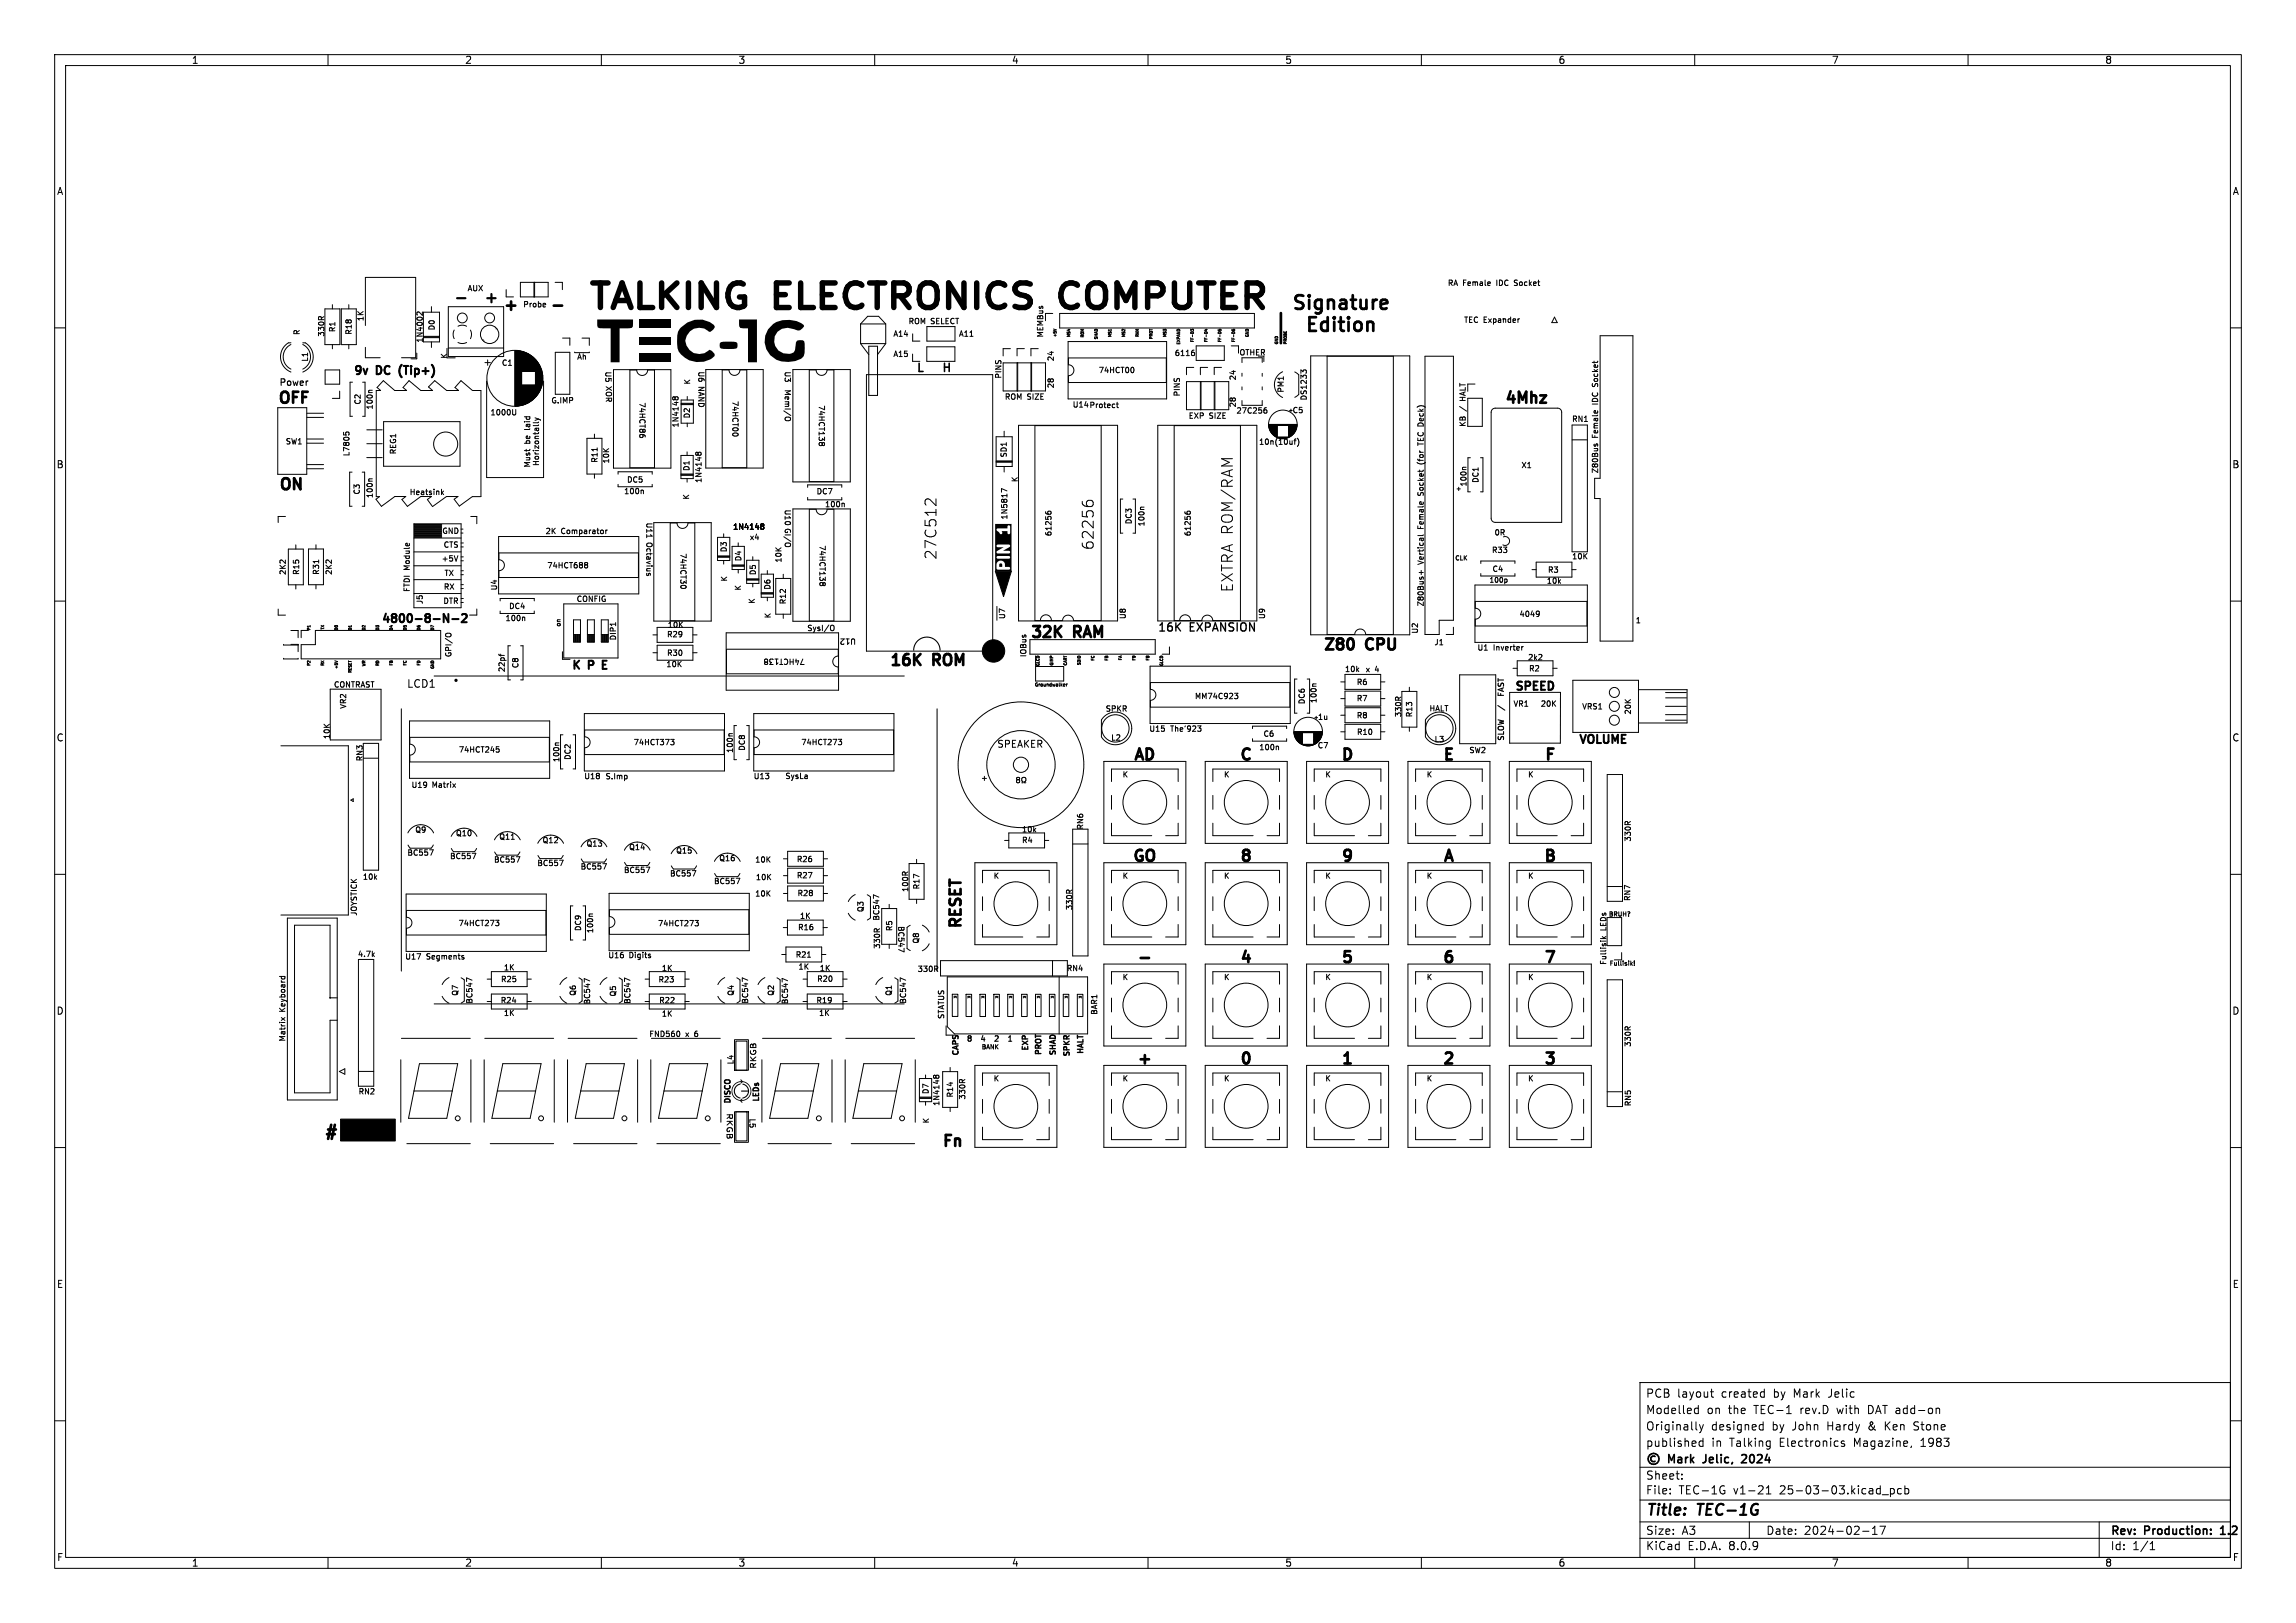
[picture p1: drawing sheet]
<svg xmlns="http://www.w3.org/2000/svg" width="420mm" height="297mm" viewBox="0 0 420 297" stroke-linecap="round" stroke-linejoin="round" font-family="sans-serif">
<defs><g id="words">
<g font-size="6.3">
<text x="107.3" y="58">TALKING</text>
<text x="142.2" y="58">ELECTRONICS</text>
<text x="196.5" y="58">COMPUTER</text>
</g>
<g font-size="3.5">
<text x="236" y="57.4">Signature</text>
<text x="238.4" y="61.4">Edition</text>
</g>
<g font-size="2.8">
<text x="89.9" y="56">+</text>
<text x="91.7" y="57.5">+</text>
<text x="50.5" y="74.5">OFF</text>
<text x="274.9" y="74.5">4Mhz</text>
<text x="50.7" y="90.4">ON</text>
<text x="200.3" y="100.7" transform="rotate(-90 200.3 100.7)">62256</text>
<text x="171.5" y="102.5" transform="rotate(-90 171.5 102.5)">27C512</text>
<text x="225.8" y="108.4" transform="rotate(-90 225.8 108.4)">EXTRA ROM/RAM</text>
<text x="188.2" y="117.4">32K</text>
<text x="196.6" y="117.4">RAM</text>
<text x="241.7" y="119.7">Z80</text>
<text x="250.1" y="119.7">CPU</text>
<text x="162.4" y="122.5">16K</text>
<text x="170.8" y="122.5">ROM</text>
<text x="207" y="139.8">AD</text>
<text x="226.4" y="139.8">C</text>
<text x="245" y="139.8">D</text>
<text x="263.6" y="139.8">E</text>
<text x="282.2" y="139.8">F</text>
<text x="206.8" y="158.4">GO</text>
<text x="226.5" y="158.4">8</text>
<text x="245" y="158.4">9</text>
<text x="263.6" y="158.4">A</text>
<text x="282" y="158.4">B</text>
<text x="176.6" y="170.4" transform="rotate(-90 176.6 170.4)">RESET</text>
<text x="226.5" y="176.9">4</text>
<text x="245" y="176.9">5</text>
<text x="263.5" y="176.9">6</text>
<text x="282.1" y="176.9">7</text>
<text x="207.6" y="195.5">+</text>
<text x="226.5" y="195.5">0</text>
<text x="245" y="195.5">1</text>
<text x="263.5" y="195.5">2</text>
<text x="282.1" y="195.5">3</text>
<text x="59.3" y="208.3">#</text>
<text x="172" y="210.5">Fn</text>
<text x="301" y="277.9">Title:</text>
<text x="310.6" y="277.9">TEC-1G</text>
</g>
<g font-size="2.1">
<text x="64.4" y="69.1">9v</text>
<text x="69" y="69.1">DC</text>
<text x="73.9" y="69.1">(Tip+)</text>
<text x="167.5" y="68.5">L</text>
<text x="173.9" y="68.5">H</text>
<text x="69.5" y="114.5">4800-8-N-2</text>
<text x="211.7" y="115.9">16K</text>
<text x="217.6" y="115.9">EXPANSION</text>
<text x="104.3" y="123">K P E</text>
<text x="276.9" y="126.9">SPEED</text>
<text x="288.5" y="136.6">VOLUME</text>
<text x="301" y="256">PCB</text>
<text x="306.8" y="256">layout</text>
<text x="314.9" y="256">created</text>
<text x="324.6" y="256">by</text>
<text x="328.4" y="256">Mark</text>
<text x="334.9" y="256">Jelic</text>
<text x="301" y="262">Originally</text>
<text x="301" y="259">Modelled</text>
<text x="312.2" y="259">on</text>
<text x="313" y="262">designed</text>
<text x="316.2" y="259">the</text>
<text x="321" y="259">TEC-1</text>
<text x="324.2" y="262">by</text>
<text x="328" y="262">John</text>
<text x="329.6" y="259">rev.D</text>
<text x="334.5" y="262">Hardy</text>
<text x="336.5" y="259">with</text>
<text x="342.2" y="262">&amp;</text>
<text x="342.2" y="259">DAT add-on</text>
<text x="345.3" y="262">Ken</text>
<text x="350.8" y="262">Stone</text>
<text x="301" y="265">published</text>
<text x="312.3" y="268.2">Jelic,</text>
<text x="313.1" y="265">in</text>
<text x="316.4" y="265">Talking</text>
<text x="319.9" y="268.2">2024</text>
<text x="325.7" y="265">Electronics</text>
<text x="339.4" y="265">Magazine,</text>
<text x="351.7" y="265">1983</text>
<text x="301" y="273.7">File:</text>
<text x="301" y="271">Sheet:</text>
<text x="307.1" y="273.7">TEC-1G</text>
<text x="317.1" y="273.7">v1-21</text>
<text x="325.7" y="273.7">25-03-03.kicad_pcb</text>
<text x="301" y="281.1">Size:</text>
<text x="307.6" y="281.1">A3</text>
<text x="323" y="281.1">Date:</text>
<text x="330" y="281.1">2024-02-17</text>
<text x="386" y="281.3">Rev:</text>
<text x="392.4" y="281.3">Production:</text>
<text x="406.9" y="281.3">1.2</text>
<text x="301" y="283.9">KiCad</text>
<text x="308.7" y="283.9">E.D.A.</text>
<text x="316.3" y="283.9">8.0.9</text>
<text x="386" y="283.9">Id:</text>
<text x="390.1" y="283.9">1/1</text>
</g>
<text font-size="1.9" x="74.4" y="126">LCD1</text>
<g font-size="1.8">
<text x="35" y="11.9">1</text>
<text x="85" y="11.9">2</text>
<text x="135" y="11.9">3</text>
<text x="185" y="11.9">4</text>
<text x="235" y="11.9">5</text>
<text x="285" y="11.9">6</text>
<text x="335" y="11.9">7</text>
<text x="385" y="11.9">8</text>
<text x="10.3" y="35.9">A</text>
<text x="408.3" y="35.9">A</text>
<text x="10.3" y="85.9">B</text>
<text x="408.2" y="85.9">B</text>
<text x="10.3" y="135.9">C</text>
<text x="182.3" y="137">SPEAKER</text>
<text x="408.2" y="135.9">C</text>
<text x="10.3" y="185.9">D</text>
<text x="408.2" y="185.9">D</text>
<text x="10.3" y="235.9">E</text>
<text x="408.3" y="235.9">E</text>
<text x="10.3" y="285.9">F</text>
<text x="35" y="286.9">1</text>
<text x="85" y="286.9">2</text>
<text x="135" y="286.9">3</text>
<text x="185" y="286.9">4</text>
<text x="235" y="286.9">5</text>
<text x="285" y="286.9">6</text>
<text x="335" y="286.9">7</text>
<text x="385" y="286.9">8</text>
<text x="408.3" y="285.9">F</text>
</g>
<text font-size="1.7" x="51" y="70.9">Power</text>
<g font-size="1.4">
<text x="85.4" y="53.5">AUX</text>
<text x="264.7" y="52.5">RA Female</text>
<text x="273.9" y="52.5">IDC</text>
<text x="277.4" y="52.5">Socket</text>
<text x="66.7" y="58.9" transform="rotate(-90 66.7 58.9)">1K</text>
<text x="95.6" y="56.4">Probe</text>
<text x="166.1" y="59.5">ROM SELECT</text>
<text x="267.7" y="59.3">TEC Expander</text>
<text x="55" y="61.4" transform="rotate(-90 55 61.4)">R</text>
<text x="59.5" y="61.7" transform="rotate(-90 59.5 61.7)">330R</text>
<text x="61.5" y="60.9" transform="rotate(-90 61.5 60.9)">R1</text>
<text x="64.5" y="61.4" transform="rotate(-90 64.5 61.4)">R18</text>
<text x="77.5" y="62.8" transform="rotate(-90 77.5 62.8)">1N4002</text>
<text x="79.7" y="60.6" transform="rotate(-90 79.7 60.6)">D0</text>
<text x="82" y="65.8" transform="rotate(-90 82 65.8)">K</text>
<text x="163.3" y="65.5">A15</text>
<text x="163.3" y="61.8">A14</text>
<text x="175.3" y="61.8">A11</text>
<text x="191" y="61.9" transform="rotate(-90 191 61.9)">MEMBus</text>
<text x="193" y="65.2" transform="rotate(-90 193 65.2)">24</text>
<text x="214.8" y="65.3">6116</text>
<text x="226.6" y="65.2">OTHER</text>
<text x="56.5" y="66.3" transform="rotate(-90 56.5 66.3)">L1</text>
<text x="91.7" y="67.1">C1</text>
<text x="105.5" y="66">Ah</text>
<text x="110.5" y="67.9" transform="rotate(90 110.5 67.9)">U5 XOR</text>
<text x="126.5" y="70.5" transform="rotate(-90 126.5 70.5)">K</text>
<text x="127.5" y="67.9" transform="rotate(90 127.5 67.9)">U6 NAND</text>
<text x="143.3" y="67.9" transform="rotate(90 143.3 67.9)">U3</text>
<text x="143.3" y="71.2" transform="rotate(90 143.3 71.2)">MemI/O</text>
<text x="183.4" y="69.4" transform="rotate(-90 183.4 69.4)">PINS</text>
<text x="193" y="71.2" transform="rotate(-90 193 71.2)">28</text>
<text x="200.9" y="68.5">74HCT00</text>
<text x="226.3" y="68.7" transform="rotate(-90 226.3 68.7)">24</text>
<text x="235" y="72" transform="rotate(-90 235 72)">PM1</text>
<text x="292.5" y="70.3" transform="rotate(-90 292.5 70.3)">Socket</text>
<text x="66.2" y="74.2" transform="rotate(-90 66.2 74.2)">C2</text>
<text x="68.4" y="75.1" transform="rotate(-90 68.4 75.1)">100n</text>
<text x="89.6" y="76.2">1000U</text>
<text x="100.7" y="74">G.IMP</text>
<text x="116.7" y="73.5" transform="rotate(90 116.7 73.5)">74HCT86</text>
<text x="126.4" y="76.7" transform="rotate(-90 126.4 76.7)">D2</text>
<text x="133.8" y="73.3" transform="rotate(90 133.8 73.3)">74HCT00</text>
<text x="149.6" y="74" transform="rotate(90 149.6 74)">74HCT138</text>
<text x="183.7" y="73.3">ROM SIZE</text>
<text x="196.1" y="74.8">U14 Protect</text>
<text x="216" y="72.7" transform="rotate(-90 216 72.7)">PINS</text>
<text x="217.3" y="76.8">EXP</text>
<text x="221.2" y="76.8">SIZE</text>
<text x="226.1" y="75.9">27C256</text>
<text x="226.3" y="74.7" transform="rotate(-90 226.3 74.7)">28</text>
<text x="236.3" y="75.8">C5</text>
<text x="239.2" y="73.4" transform="rotate(-90 239.2 73.4)">DS1233</text>
<text x="268.3" y="75.2" transform="rotate(-90 268.3 75.2)">/</text>
<text x="268.3" y="73.1" transform="rotate(-90 268.3 73.1)">HALT</text>
<text x="287.5" y="77.4">RN1</text>
<text x="292.5" y="73.8" transform="rotate(-90 292.5 73.8)">IDC</text>
<text x="52.2" y="81.5">SW1</text>
<text x="64.1" y="83.6" transform="rotate(-90 64.1 83.6)">L7805</text>
<text x="72.7" y="83.3" transform="rotate(-90 72.7 83.3)">REG1</text>
<text x="97.2" y="81.2" transform="rotate(-90 97.2 81.2)">be</text>
<text x="97.2" y="78.5" transform="rotate(-90 97.2 78.5)">laid</text>
<text x="124.3" y="78.4" transform="rotate(-90 124.3 78.4)">1N4148</text>
<text x="184.4" y="83.8" transform="rotate(-90 184.4 83.8)">SD1</text>
<text x="230.2" y="81.6">10n(10uf)</text>
<text x="260.6" y="80.5" transform="rotate(-90 260.6 80.5)">TEC Deck)</text>
<text x="268.3" y="78.2" transform="rotate(-90 268.3 78.2)">KB</text>
<text x="292.5" y="80.1" transform="rotate(-90 292.5 80.1)">Female</text>
<text x="97.2" y="85.7" transform="rotate(-90 97.2 85.7)">Must</text>
<text x="98.8" y="85.4" transform="rotate(-90 98.8 85.4)">Horizontally</text>
<text x="109.5" y="84.8" transform="rotate(-90 109.5 84.8)">R11</text>
<text x="111.6" y="84.9" transform="rotate(-90 111.6 84.9)">10K</text>
<text x="114.6" y="88.5">DC5</text>
<text x="126.3" y="86.3" transform="rotate(-90 126.3 86.3)">D1</text>
<text x="128.5" y="88.5" transform="rotate(-90 128.5 88.5)">1N4148</text>
<text x="186.4" y="88.3" transform="rotate(-90 186.4 88.3)">K</text>
<text x="260.6" y="84.3" transform="rotate(-90 260.6 84.3)">(for</text>
<text x="268.5" y="89.2" transform="rotate(-90 268.5 89.2)">100n</text>
<text x="270.7" y="88.5" transform="rotate(-90 270.7 88.5)">DC1</text>
<text x="278.2" y="85.9">X1</text>
<text x="292.5" y="86.7" transform="rotate(-90 292.5 86.7)">Z80Bus</text>
<text x="66" y="90.6" transform="rotate(-90 66 90.6)">C3</text>
<text x="68.4" y="91.3" transform="rotate(-90 68.4 91.3)">100n</text>
<text x="74.8" y="90.8">Heatsink</text>
<text x="114" y="90.6">100n</text>
<text x="118" y="95.5" transform="rotate(90 118 95.5)">U11</text>
<text x="126.3" y="91.6" transform="rotate(-90 126.3 91.6)">K</text>
<text x="143.3" y="93.1" transform="rotate(90 143.3 93.1)">U10 GI/O</text>
<text x="149.3" y="90.7">DC7</text>
<text x="150.8" y="93">100n</text>
<text x="184.5" y="95.2" transform="rotate(-90 184.5 95.2)">1N5817</text>
<text x="260.6" y="90.2" transform="rotate(-90 260.6 90.2)">Socket</text>
<text x="80.8" y="97.9">GND</text>
<text x="81" y="100.4">CTS</text>
<text x="99.7" y="97.9">2K</text>
<text x="102.7" y="97.9">Comparator</text>
<text x="118" y="99.1" transform="rotate(90 118 99.1)">Octavius</text>
<text x="124.2" y="101.1" transform="rotate(90 124.2 101.1)">74HCT30</text>
<text x="133.1" y="101.2" transform="rotate(-90 133.1 101.2)">D3</text>
<text x="134" y="97.1">1N4148</text>
<text x="137" y="99">x4</text>
<text x="149.7" y="99.7" transform="rotate(90 149.7 99.7)">74HCT138</text>
<text x="192.5" y="98.2" transform="rotate(-90 192.5 98.2)">61256</text>
<text x="207.2" y="96" transform="rotate(-90 207.2 96)">DC3</text>
<text x="209.5" y="96.5" transform="rotate(-90 209.5 96.5)">100n</text>
<text x="218" y="98.2" transform="rotate(-90 218 98.2)">61256</text>
<text x="260.6" y="96.6" transform="rotate(-90 260.6 96.6)">Female</text>
<text x="272.8" y="101.4">R33</text>
<text x="273.3" y="98.2">0R</text>
<text x="52.5" y="105.3" transform="rotate(-90 52.5 105.3)">2K2</text>
<text x="54.9" y="105.3" transform="rotate(-90 54.9 105.3)">R15</text>
<text x="58.6" y="105.3" transform="rotate(-90 58.6 105.3)">R31</text>
<text x="60.9" y="105.3" transform="rotate(-90 60.9 105.3)">2K2</text>
<text x="75.2" y="104.3" transform="rotate(-90 75.2 104.3)">Module</text>
<text x="80.7" y="103">+5V</text>
<text x="81.2" y="105.6">TX</text>
<text x="100" y="104.2">74HCT688</text>
<text x="133.2" y="106.5" transform="rotate(-90 133.2 106.5)">K</text>
<text x="135.8" y="102.8" transform="rotate(-90 135.8 102.8)">D4</text>
<text x="138.5" y="105.4" transform="rotate(-90 138.5 105.4)">D5</text>
<text x="143.2" y="103.1" transform="rotate(-90 143.2 103.1)">10K</text>
<text x="260.6" y="103.3" transform="rotate(-90 260.6 103.3)">Vertical</text>
<text x="272.9" y="104.8">C4</text>
<text x="282.8" y="107">10k</text>
<text x="283" y="105">R3</text>
<text x="287.5" y="102.6">10K</text>
<text x="75.2" y="108.4" transform="rotate(-90 75.2 108.4)">FTDI</text>
<text x="77.5" y="110.7" transform="rotate(-90 77.5 110.7)">J5</text>
<text x="81" y="110.7">DTR</text>
<text x="81.1" y="108.1">RX</text>
<text x="91.1" y="108.2" transform="rotate(-90 91.1 108.2)">U4</text>
<text x="92.3" y="113.9">100n</text>
<text x="93" y="111.7">DC4</text>
<text x="105.4" y="110.3">CONFIG</text>
<text x="135.7" y="108.2" transform="rotate(-90 135.7 108.2)">K</text>
<text x="138.3" y="110.6" transform="rotate(-90 138.3 110.6)">K</text>
<text x="141.1" y="108" transform="rotate(-90 141.1 108)">D6</text>
<text x="141.2" y="113.3" transform="rotate(-90 141.2 113.3)">K</text>
<text x="144" y="110.7" transform="rotate(-90 144 110.7)">R12</text>
<text x="184.1" y="113.4" transform="rotate(-90 184.1 113.4)">U7</text>
<text x="206.1" y="113.4" transform="rotate(-90 206.1 113.4)">U8</text>
<text x="231.6" y="113.4" transform="rotate(-90 231.6 113.4)">U9</text>
<text x="260.6" y="111.1" transform="rotate(-90 260.6 111.1)">Z80Bus+</text>
<text x="277.8" y="113.1">4049</text>
<text x="112.9" y="117.3" transform="rotate(-90 112.9 117.3)">DIP1</text>
<text x="121.9" y="116.8">R29</text>
<text x="122" y="115.1">10K</text>
<text x="147.6" y="115.7">SysI/O</text>
<text x="156.7" y="116.6" transform="rotate(-180 156.7 116.6)">U12</text>
<text x="259.6" y="116.1" transform="rotate(-90 259.6 116.1)">U2</text>
<text x="262.3" y="118.3">J1</text>
<text x="270.1" y="119.3">U1</text>
<text x="273" y="119.3">Inverter</text>
<text x="299.1" y="114.3">1</text>
<text x="82.8" y="120.4" transform="rotate(-90 82.8 120.4)">GPI/O</text>
<text x="92.5" y="123.1" transform="rotate(-90 92.5 123.1)">22pf</text>
<text x="95" y="122.4" transform="rotate(-90 95 122.4)">C8</text>
<text x="121.8" y="122.3">10K</text>
<text x="121.9" y="120.2">R30</text>
<text x="147.4" y="120.3" transform="rotate(-180 147.4 120.3)">74HCT138</text>
<text x="187.9" y="120.4" transform="rotate(-90 187.9 120.4)">IOBus</text>
<text x="245.9" y="123.2">10k</text>
<text x="248.1" y="125.6">R6</text>
<text x="249.7" y="123.2">x</text>
<text x="251.5" y="123.2">4</text>
<text x="279.4" y="121">2k2</text>
<text x="279.6" y="123.1">R2</text>
<text x="61" y="126">CONTRAST</text>
<text x="63.5" y="129.8" transform="rotate(-90 63.5 129.8)">VR2</text>
<text x="202.1" y="130.4">SPKR</text>
<text x="218.5" y="128.1">MM74C923</text>
<text x="238.9" y="129" transform="rotate(-90 238.9 129)">DC6</text>
<text x="241" y="131.9">1u</text>
<text x="241" y="128.8" transform="rotate(-90 241 128.8)">100n</text>
<text x="248.1" y="131.7">R8</text>
<text x="248.1" y="128.5">R7</text>
<text x="256.5" y="131.3" transform="rotate(-90 256.5 131.3)">330R</text>
<text x="258.5" y="131.4" transform="rotate(-90 258.5 131.4)">R13</text>
<text x="261.4" y="130.4">HALT</text>
<text x="275.4" y="129.5" transform="rotate(-90 275.4 129.5)">/</text>
<text x="275.4" y="126.1" transform="rotate(-90 275.4 126.1)">FAST</text>
<text x="276.7" y="129.5">VR1</text>
<text x="281.7" y="129.5">20K</text>
<text x="289.3" y="130">VRS1</text>
<text x="298.5" y="130.8" transform="rotate(-90 298.5 130.8)">20K</text>
<text x="60.5" y="135.4" transform="rotate(-90 60.5 135.4)">10K</text>
<text x="83.8" y="137.9">74HCT245</text>
<text x="115.8" y="136.6">74HCT373</text>
<text x="134.3" y="137.9" transform="rotate(-90 134.3 137.9)">100n</text>
<text x="136.5" y="137.5" transform="rotate(-90 136.5 137.5)">DC8</text>
<text x="146.5" y="136.6">74HCT273</text>
<text x="203.1" y="135.7">L2</text>
<text x="210.1" y="134.1">U15</text>
<text x="213.9" y="134.1">The'923</text>
<text x="230.2" y="137.5">100n</text>
<text x="231" y="135">C6</text>
<text x="240.9" y="137.1">C7</text>
<text x="248.1" y="134.7">R10</text>
<text x="262.3" y="136">L3</text>
<text x="275.4" y="135.7" transform="rotate(-90 275.4 135.7)">SLOW</text>
<text x="66.5" y="139.4" transform="rotate(-90 66.5 139.4)">RN3</text>
<text x="102.5" y="139.6" transform="rotate(-90 102.5 139.6)">100n</text>
<text x="104.6" y="139.2" transform="rotate(-90 104.6 139.2)">DC2</text>
<text x="106.8" y="142.8">U18</text>
<text x="110.6" y="142.8">S.Imp</text>
<text x="137.8" y="142.8">U13</text>
<text x="143.6" y="142.8">SysLa</text>
<text x="179.3" y="143.1">+</text>
<text x="205.2" y="142.5">K</text>
<text x="223.8" y="142.5">K</text>
<text x="242.3" y="142.5">K</text>
<text x="260.9" y="142.5">K</text>
<text x="268.7" y="138">SW2</text>
<text x="279.4" y="142.5">K</text>
<text x="75.2" y="144.4">U19</text>
<text x="78.9" y="144.4">Matrix</text>
<text x="75.8" y="152.6">Q9</text>
<text x="83.3" y="153.2">Q10</text>
<text x="91.2" y="153.9">Q11</text>
<text x="99.1" y="154.5">Q12</text>
<text x="107.2" y="155.1">Q13</text>
<text x="115" y="155.8">Q14</text>
<text x="186.8" y="152.5">10k</text>
<text x="186.8" y="154.5">R4</text>
<text x="198.3" y="151.9" transform="rotate(-90 198.3 151.9)">RN6</text>
<text x="298.5" y="154.1" transform="rotate(-90 298.5 154.1)">330R</text>
<text x="66.3" y="161.2">10k</text>
<text x="74.4" y="156.8">BC557</text>
<text x="82.2" y="157.4">BC557</text>
<text x="90.3" y="158.1">BC557</text>
<text x="98.2" y="158.7">BC557</text>
<text x="106.1" y="159.3">BC557</text>
<text x="114" y="160">BC557</text>
<text x="122.4" y="160.6">BC557</text>
<text x="123.6" y="156.4">Q15</text>
<text x="130.5" y="162">BC557</text>
<text x="131.4" y="157.8">Q16</text>
<text x="138" y="158.1">10K</text>
<text x="138.1" y="161.3">10K</text>
<text x="145.6" y="158">R26</text>
<text x="145.6" y="160.9">R27</text>
<text x="181.6" y="161">K</text>
<text x="205.2" y="161">K</text>
<text x="223.8" y="161">K</text>
<text x="242.3" y="161">K</text>
<text x="260.9" y="161">K</text>
<text x="279.4" y="161">K</text>
<text x="65.5" y="167.7" transform="rotate(-90 65.5 167.7)">JOYSTICK</text>
<text x="138" y="164.3">10K</text>
<text x="145.8" y="164.2">R28</text>
<text x="158.2" y="167" transform="rotate(-90 158.2 167)">Q3</text>
<text x="166.3" y="163.3" transform="rotate(-90 166.3 163.3)">100R</text>
<text x="168.4" y="162.9" transform="rotate(-90 168.4 162.9)">R17</text>
<text x="196.3" y="166.7" transform="rotate(-90 196.3 166.7)">330R</text>
<text x="298.4" y="165" transform="rotate(-90 298.4 165)">RN7</text>
<text x="83.8" y="169.7">74HCT273</text>
<text x="106.5" y="170.5" transform="rotate(-90 106.5 170.5)">DC9</text>
<text x="108.7" y="170.9" transform="rotate(-90 108.7 170.9)">100n</text>
<text x="120.2" y="169.7">74HCT273</text>
<text x="145.9" y="170.4">R16</text>
<text x="146.2" y="168.4">1K</text>
<text x="161" y="168.6" transform="rotate(-90 161 168.6)">BC547</text>
<text x="161.2" y="173.7" transform="rotate(-90 161.2 173.7)">330R</text>
<text x="163.4" y="170.5" transform="rotate(-90 163.4 170.5)">R5</text>
<text x="164.1" y="169.4" transform="rotate(90 164.1 169.4)">BC547</text>
<text x="168.3" y="172.8" transform="rotate(-90 168.3 172.8)">Q8</text>
<text x="294" y="170.3" transform="rotate(-90 294 170.3)">LEDs</text>
<text x="65.4" y="175.3">4.7k</text>
<text x="74" y="175.8">U17</text>
<text x="77.8" y="175.8">Segments</text>
<text x="91.5" y="179.9">R25</text>
<text x="92.1" y="177.8">1K</text>
<text x="111.2" y="175.5">U16</text>
<text x="114.9" y="175.5">Digits</text>
<text x="120.3" y="180">R23</text>
<text x="120.9" y="177.9">1K</text>
<text x="145.4" y="175.4">R21</text>
<text x="145.9" y="177.6">1K</text>
<text x="149.4" y="179.9">R20</text>
<text x="149.8" y="177.9">1K</text>
<text x="167.7" y="178.1">330R</text>
<text x="195" y="177.9">RN4</text>
<text x="205.2" y="179.6">K</text>
<text x="223.8" y="179.6">K</text>
<text x="242.3" y="179.6">K</text>
<text x="260.9" y="179.6">K</text>
<text x="279.4" y="179.6">K</text>
<text x="294" y="176.7" transform="rotate(-90 294 176.7)">Fullisik</text>
<text x="52.4" y="185.2" transform="rotate(-90 52.4 185.2)">Keyboard</text>
<text x="84" y="182.4" transform="rotate(-90 84 182.4)">Q7</text>
<text x="86.6" y="183.8" transform="rotate(-90 86.6 183.8)">BC547</text>
<text x="91.5" y="183.8">R24</text>
<text x="105.5" y="182.4" transform="rotate(-90 105.5 182.4)">Q6</text>
<text x="108.1" y="183.9" transform="rotate(-90 108.1 183.9)">BC547</text>
<text x="112.9" y="182.5" transform="rotate(-90 112.9 182.5)">Q5</text>
<text x="115.5" y="183.8" transform="rotate(-90 115.5 183.8)">BC547</text>
<text x="120.5" y="183.8">R22</text>
<text x="134.4" y="182.4" transform="rotate(-90 134.4 182.4)">Q4</text>
<text x="137.1" y="183.8" transform="rotate(-90 137.1 183.8)">BC547</text>
<text x="141.8" y="182.4" transform="rotate(-90 141.8 182.4)">Q2</text>
<text x="144.3" y="183.9" transform="rotate(-90 144.3 183.9)">BC547</text>
<text x="149.2" y="183.8">R19</text>
<text x="163.3" y="182.4" transform="rotate(-90 163.3 182.4)">Q1</text>
<text x="165.9" y="183.8" transform="rotate(-90 165.9 183.8)">BC547</text>
<text x="200.9" y="185.8" transform="rotate(-90 200.9 185.8)">BAR1</text>
<text x="52.4" y="190.7" transform="rotate(-90 52.4 190.7)">Matrix</text>
<text x="92.1" y="186.1">1K</text>
<text x="118.7" y="190">FND560</text>
<text x="120.9" y="186.2">1K</text>
<text x="125.4" y="190">x</text>
<text x="127.2" y="190">6</text>
<text x="149.7" y="186.1">1K</text>
<text x="172.9" y="186.6" transform="rotate(-90 172.9 186.6)">STATUS</text>
<text x="176.8" y="190.9">8</text>
<text x="180" y="190.9">4</text>
<text x="186.6" y="190.9">1</text>
<text x="298.5" y="191.7" transform="rotate(-90 298.5 191.7)">330R</text>
<text x="134.4" y="194.9" transform="rotate(-90 134.4 194.9)">L4</text>
<text x="138.5" y="195.7" transform="rotate(-90 138.5 195.7)">RKGB</text>
<text x="175.7" y="193.3" transform="rotate(-90 175.7 193.3)">CAPS</text>
<text x="188.4" y="192.4" transform="rotate(-90 188.4 192.4)">EXP</text>
<text x="190.8" y="193.2" transform="rotate(-90 190.8 193.2)">PROT</text>
<text x="193.5" y="193.3" transform="rotate(-90 193.5 193.3)">SHAD</text>
<text x="196" y="193.6" transform="rotate(-90 196 193.6)">SPKR</text>
<text x="198.5" y="193" transform="rotate(-90 198.5 193)">HALT</text>
<text x="65.5" y="200.5">RN2</text>
<text x="132.7" y="203.6" transform="rotate(90 132.7 203.6)">RKGB</text>
<text x="134" y="202.2" transform="rotate(-90 134 202.2)">DISCO</text>
<text x="139.2" y="201.8" transform="rotate(-90 139.2 201.8)">LEDs</text>
<text x="170.1" y="200.3" transform="rotate(-90 170.1 200.3)">D7</text>
<text x="172" y="202.5" transform="rotate(-90 172 202.5)">1N4148</text>
<text x="174.5" y="201" transform="rotate(-90 174.5 201)">R14</text>
<text x="176.8" y="201.3" transform="rotate(-90 176.8 201.3)">330R</text>
<text x="181.6" y="198.1">K</text>
<text x="205.2" y="198.1">K</text>
<text x="223.8" y="198.1">K</text>
<text x="242.3" y="198.1">K</text>
<text x="260.9" y="198.1">K</text>
<text x="279.4" y="198.1">K</text>
<text x="298.5" y="202.6" transform="rotate(-90 298.5 202.6)">RN5</text>
<text x="136.9" y="204.6" transform="rotate(90 136.9 204.6)">L5</text>
<text x="170.1" y="205.7" transform="rotate(-90 170.1 205.7)">K</text>
</g>
<text font-size="1.3" x="272.3" y="106.8">100p</text>
<g font-size="1.1">
<text x="260.5" y="87.4" transform="rotate(-90 260.5 87.4)">-</text>
<text x="266.3" y="90">+</text>
<text x="266.1" y="102.7">CLK</text>
<text x="102.7" y="114.8" transform="rotate(-90 102.7 114.8)">on</text>
<text x="294.2" y="167.9">BRUH?</text>
<text x="294.3" y="176.9">Fullisik!</text>
<text x="179.5" y="192.1">BANK</text>
</g>
<text font-size=".8" x="189.2" y="125.7">Groundwalker</text>
<g font-size=".7">
<text x="193.4" y="61.8" transform="rotate(-90 193.4 61.8)">+5V</text>
<text x="195.9" y="61.8" transform="rotate(-90 195.9 61.8)">MS4</text>
<text x="198.4" y="61.9" transform="rotate(-90 198.4 61.9)">ROM</text>
<text x="200.9" y="62.2" transform="rotate(-90 200.9 62.2)">SHAD</text>
<text x="203.4" y="61.8" transform="rotate(-90 203.4 61.8)">MS1</text>
<text x="205.9" y="61.8" transform="rotate(-90 205.9 61.8)">MS2</text>
<text x="208.5" y="61.8" transform="rotate(-90 208.5 61.8)">RAM</text>
<text x="211" y="62.2" transform="rotate(-90 211 62.2)">PROT</text>
<text x="213.5" y="61.8" transform="rotate(-90 213.5 61.8)">MS3</text>
<text x="216" y="63.2" transform="rotate(-90 216 63.2)">EXPAND</text>
<text x="218.5" y="62.7" transform="rotate(-90 218.5 62.7)">FF-D3</text>
<text x="221" y="62.7" transform="rotate(-90 221 62.7)">FF-D4</text>
<text x="223.5" y="62.7" transform="rotate(-90 223.5 62.7)">FF-D5</text>
<text x="226" y="62.7" transform="rotate(-90 226 62.7)">FF-D6</text>
<text x="228.5" y="61.8" transform="rotate(-90 228.5 61.8)">GND</text>
<text x="233.8" y="63.1" transform="rotate(-90 233.8 63.1)">GND</text>
<text x="235.4" y="63.1" transform="rotate(-90 235.4 63.1)">PROBE</text>
<text x="56.9" y="115.5" transform="rotate(-90 56.9 115.5)">P1</text>
<text x="59.4" y="115.4" transform="rotate(-90 59.4 115.4)">TX</text>
<text x="61.9" y="115.5" transform="rotate(-90 61.9 115.5)">D0</text>
<text x="64.4" y="115.5" transform="rotate(-90 64.4 115.5)">D1</text>
<text x="67" y="115.5" transform="rotate(-90 67 115.5)">D2</text>
<text x="69.5" y="115.5" transform="rotate(-90 69.5 115.5)">D3</text>
<text x="72" y="115.5" transform="rotate(-90 72 115.5)">D4</text>
<text x="74.5" y="115.5" transform="rotate(-90 74.5 115.5)">D5</text>
<text x="77" y="115.5" transform="rotate(-90 77 115.5)">D6</text>
<text x="79.5" y="115.5" transform="rotate(-90 79.5 115.5)">D7</text>
<text x="56.9" y="122" transform="rotate(-90 56.9 122)">P2</text>
<text x="59.4" y="122" transform="rotate(-90 59.4 122)">RX</text>
<text x="61.9" y="122.5" transform="rotate(-90 61.9 122.5)">+5V</text>
<text x="64.4" y="123.3" transform="rotate(-90 64.4 123.3)">RESET</text>
<text x="67" y="122.1" transform="rotate(-90 67 122.1)">WR</text>
<text x="69.5" y="122" transform="rotate(-90 69.5 122)">RD</text>
<text x="72" y="121.9" transform="rotate(-90 72 121.9)">FB</text>
<text x="74.5" y="121.9" transform="rotate(-90 74.5 121.9)">FC</text>
<text x="77" y="121.9" transform="rotate(-90 77 121.9)">FD</text>
<text x="79.5" y="122.5" transform="rotate(-90 79.5 122.5)">GND</text>
<text x="190.3" y="122" transform="rotate(-90 190.3 122)">~{GLCD}</text>
<text x="192.8" y="121.9" transform="rotate(-90 192.8 121.9)">GIMP</text>
<text x="195.3" y="121.9" transform="rotate(-90 195.3 121.9)">CART</text>
<text x="197.8" y="121.8" transform="rotate(-90 197.8 121.8)">SDIO</text>
<text x="200.3" y="121" transform="rotate(-90 200.3 121)">FC</text>
<text x="202.8" y="121" transform="rotate(-90 202.8 121)">FB</text>
<text x="205.3" y="121" transform="rotate(-90 205.3 121)">FA</text>
<text x="207.8" y="121" transform="rotate(-90 207.8 121)">F9</text>
<text x="210.4" y="121" transform="rotate(-90 210.4 121)">F8</text>
<text x="212.9" y="122" transform="rotate(-90 212.9 122)">GLCD</text>
<text x="174.3" y="182.1" transform="rotate(90 174.3 182.1)">K</text>
<text x="176.8" y="182.1" transform="rotate(90 176.8 182.1)">K</text>
<text x="179.3" y="182.1" transform="rotate(90 179.3 182.1)">K</text>
<text x="181.9" y="182.1" transform="rotate(90 181.9 182.1)">K</text>
<text x="184.4" y="182.1" transform="rotate(90 184.4 182.1)">K</text>
<text x="186.9" y="182.1" transform="rotate(90 186.9 182.1)">K</text>
<text x="189.5" y="182.1" transform="rotate(90 189.5 182.1)">K</text>
<text x="192" y="182.1" transform="rotate(90 192 182.1)">K</text>
<text x="194.6" y="182.1" transform="rotate(90 194.6 182.1)">K</text>
<text x="197.1" y="182.1" transform="rotate(90 197.1 182.1)">K</text>
</g>
</g></defs>
<g fill="none" stroke="#000" stroke-width=".18">
<path d="M10 10h400v277h-400zM12 12h396v273h-396zM60 10v2M110 10v2M160 10v2M210 10v2M260 10v2M310 10v2M360 10v2M58.4 58h.3M59.3 57.9l-.5 .4M59.4 56.5h2.8v6.6h-2.8z"/>
<path d="M60.8 55.8v.7M62.4 56.5h2.8v6.6h-2.8zM63.8 55.8v.7M66.8 59.6v-8.8h9.2v14.7h-2.6M77.3 57.1v.6l-.8-.6-.2 .2v.3M77.4 57.1h3v5.5h-3zM78.9 56.1v1M82 56.1h10.1v9.1h-10.1zM83.8 59.7l.7-.2 .9 .2M90.6 59.9v.1M92.6 53v1.3h1.3M95.2 51.7h5.1v2.6h-5.1z"/>
<path d="M97.7 51.7v2.6M97.8 51.7v2.6M99.7 55.5l.1 .2-.5 .1M99.8 56.1l-.1 .1M101.5 51.7h1.4v1.3M157.4 59.3v3.6M162 59.3v3.6M169.5 59.8v2.6h5.2v-2.6M229.5 57.4h-35.7v2.6h35.7M277 52.2l.1 .1M277 51.3v.3M278 58.3l-.2 .1"/>
<path d="M284.4 58l.5 1h-1zM10 60h2M50.8 74.6h5.3v12.2h-5.3zM53.2 62.7a1.79 1.79 0 0 0-1.5 1.2 2.99 2.99 0 0 0 1.5 4.2M53.2 63a2.5 2.5 0 0 0-1.4 2.3 2.5 2.5 0 0 0 1.4 2.3M55.4 62.7a1.66 1.66 0 0 1 1.5 1 2.99 2.99 0 0 1-1.5 4.4M55.4 63a2.5 2.5 0 0 1 1.4 2.3 2.5 2.5 0 0 1-1.4 2.3M56.1 75.6h3.1M56.1 76.4h3.1M59.5 67.7h2.6v2.6h-2.6zM60.8 63.1v.7M62.1 71.6v1.3h-1.3"/>
<path d="M62.8 79.1v.5M63.2 79.5v-.3l.2-.1h.4v.4M63.8 63.1v.7M64.5 69.9h-.5v6.3h.5M66.3 69.9h.5v6.3h-.5M66.8 63.6v1.9h2.7M67.1 78.7h2.8M68.1 71.4h-.5l-.2 .3M70.2 77.2v8.1h13.9v-8.1h-13.9M74.4 71.5h-2.2l-2.1-1.8-1.1 1.2 .6 .6h-.8v19.4h.6l-.6 .5 1 1.3 2.4-1.8h2l-.7 .5 1 1.3 2.5-1.8M74.4 71.5l-.7-.6 1.1-1.2 2.2 1.8h2.1l-.7-.7 1.1-1.1 2.2 1.8h2.2l-.7-.6 1.1-1.2 2.1 1.8M76.2 64.6v1.1h-1"/>
<path d="M77.4 61.5h3M77.4 61.7h3M77.4 61.8h3M78.9 62.6v1M81.8 63.7v1.8h1.5M82 63.7h10.1M83.1 60.4l-.2 .8 .2 .8M83.8 62.7l.8 .2M85.4 62.7l-.8 .2M86.1 60.4l.1 .7-.1 .9M86.5 71.5h1.5v19.4h-1.6l-2.4 1.7-.9-1.2 .7-.5h-2.1l-2.5 1.8M88.4 62.2l-.1 .1"/>
<path d="M88.6 62.4l-.1 .1M88.7 66.4h1M89 69.7v17.7h10.4v-17.7M89.2 65.9v1M90.8 60.1l-.1 .1M94.2 64.2v10.1M94.3 64.2v10.1M94.3 74.9v.8l-.3 .2M94.4 64.2v10.1M94.5 64.2v10.1M94.6 64.2v10.1M94.7 64.2v10.1"/>
<path d="M94.8 64.2v10.1M94.9 64.2v10.1M95 64.2v10.1M95 64.2v10M95.1 64.2v10M95.2 64.3v9.9M95.3 64.3v9.9M95.4 64.3v9.9M95.5 64.3v3.7M95.5 70.5v3.7M95.5 70.5v3.6M95.6 64.3v3.7"/>
<path d="M95.6 70.5v3.6M95.6 64.4v3.6M95.7 64.4v3.6M95.7 70.5v3.6M95.8 64.4v3.6M95.8 70.5v3.6M95.9 64.4v3.6M95.9 70.5v3.5M95.9 64.5v3.5M96 64.5v3.5M96 70.5v3.5M96.1 64.5v3.5"/>
<path d="M96.1 70.5v3.5M96.1 70.5v3.4M96.2 64.6v3.4M96.2 70.5v3.4M96.3 64.6v3.4M96.3 70.5v3.4M96.3 70.5v3.3M96.4 64.6v3.4M96.4 70.5v3.3M96.4 64.7v3.3M96.5 70.5l-.1 3.3M96.5 64.7v3.3"/>
<path d="M96.5 70.5v3.3M96.5 70.5v3.2M96.6 64.7v3.3M96.6 70.5v3.2M96.6 64.8v3.2M96.7 64.8v3.2M96.7 70.5v3.2M96.7 70.5v3.1M96.8 70.5l-.1 3.1M96.8 64.9v3.1M96.8 70.5v3.1M96.9 64.9v3.1"/>
<path d="M96.9 70.5v3.1M96.9 70.5v3M96.9 65v3M97 65v3M97 70.5v3M97.1 65v3M97.1 70.5v2.9M97.1 65.1v2.9M97.2 65.1v2.9M97.2 70.5v2.8M97.2 65.2v2.8M97.3 65.2v2.8"/>
<path d="M97.3 70.5v2.8M97.3 70.5v2.7M97.4 65.3v2.7M97.4 70.5v2.7M97.5 65.3v2.7M97.5 70.5v2.6M97.5 65.4v2.6M97.6 65.4v2.6M97.6 70.5v2.5M97.6 65.5v2.5M97.7 65.5v2.5M97.7 70.5v2.4"/>
<path d="M97.7 65.6v2.4M97.8 65.6v2.4M97.8 70.5v2.3M97.8 65.7v2.3M97.9 65.7v2.3M97.9 70.5v2.3M97.9 76.5l.6 .2M97.9 65.8v2.2M97.9 70.5v2.2M97.9 65.8v6.9M98 65.8v6.8M98 65.9v6.7"/>
<path d="M98.1 66v6.5M98.1 66v6.4M98.2 66.1v6.3M98.2 66.1v6.2M98.3 66.2v6.1M98.3 66.2v6M98.3 66.3v5.9M98.4 66.4v5.7M98.5 66.5v5.5M98.5 66.5v5.4M98.5 77.2l-.1 .2h-.9M98.5 76.7l-.6 .2"/>
<path d="M98.5 76.7l.4 .2M98.5 66.6v5.3M98.6 66.7v5.1M98.6 66.7v5M98.7 66.8v4.9M98.7 66.9v4.6M98.8 67v4.4M98.8 67.1v4.3M98.9 67.2v4.1M98.9 67.3v3.9M98.9 67.4v3.7M99 67.5v3.5"/>
<path d="M99.1 67.7v3M99.1 67.9v2.7M99.1 68v2.5M99.2 68.2v2.1M99.2 68.4v1.7M99.3 68.6v1.2M101.6 64.5h2.6v7.7h-2.6zM102.9 61.9h1.3v1.3M105.1 64.4v.1h2.7v-.1M106.5 61.9h1.3v1.3M108.7 79.4v.8M112.2 67.6h10.5v18.1h-10.5z"/>
<path d="M115.2 67.7h1.3a1 1 0 0 0 1 1 1 1 0 0 0 1-1h1.2v17.9h-4.5zM117 79.9l.2 .2h.2l.2-.2M118 79.8v.2M123.5 72.8l-.2-.2-.2 .1v.4M123.5 73l-.1 .1M123.5 72.8l.2-.2 .3 .1v.4M123.5 72.8v.2M123.5 73v.1M124.6 73.2h2.2v4.2h-2.2zM124.6 73.8h2.2M124.6 73.9h2.2M124.6 74h2.2"/>
<path d="M125.7 72.6v.6M125.7 77.4v.7M129.1 67.6h10.5v18.1h-10.5zM132.1 67.7h1.3a1 1 0 0 0 1 1 1 1 0 0 0 1-1h1.2v17.9h-4.5zM134 79.6a.63 .63 0 0 0 1 0M143.6 76.6a.34 .34 0 0 0 .3 .4h.4a.34 .34 0 0 0 .3-.4M145 67.6h10.5v20.6h-10.5zM148 67.7h1.3a1 1 0 0 0 1 1 1 1 0 0 0 1-1h1.2v20.4h-4.5zM157.4 62.9l1.5 2M157.4 62.9h4.6M158.5 68.6h23.1v50.6h-23.1zM158.9 63.4h1.6v9h-1.6z"/>
<path d="M162 62.9l-1.5 2M166.9 64.8v1.3h1.4M166.9 61.1v1.3h1.4M169.5 63.5h5.2v2.6h-5.2zM177.4 61.5h.6M182.2 79.9h3v5.5h-3zM183.7 78.9v1M184.8 63.8h-1.3v1.3M186 66.4v5.1h5.2v-5.1h-7.7v5.1h2.7v-5.1M186.3 77.8h18.1v35.8h-18.1zM187.4 63.8h-1.4v1.3M188.6 66.4v5.1"/>
<path d="M188.7 66.4v5.1M189.3 77.9h12.1v35.7h-5a1 1 0 0 0-1-1 1 1 0 0 0-1 1h-5.1zM189.9 63.8h-1.3v1.3M191.7 65.5l.1 .4M192.7 65.3v.6l-.6-.5M192.7 60.2l.5 .2M195.4 62.5h18v10.5h-18zM195.4 65.5h17.9v4.5h-17.9v-1.2a1 1 0 0 0 1-1 1 1 0 0 0-1-1zM203.3 60.2v.3M204.2 73.9h.4M204.4 73.6v.9l.2 .1M207.2 67.2a.63 .63 0 0 1 0 1"/>
<path d="M211.8 77.8h18.1v35.8h-18.1zM214.8 77.9h12.1v35.7h-5.1a1 1 0 0 0-1-1 1 1 0 0 0-1 1h-5zM217 69.8h7.8v5.2h-7.8zM218 60.3v.1l-.2-.2v.4M218.1 64.5l.4 .2v.3l-.4 .1M218.2 64.1h.2M218.3 60.3v.3M218.4 67.2h-1.4v1.4M218.8 63.3h5.1v2.7h-5.1zM219.6 69.8v5.2M219.7 69.8v5.2M220.7 60.2v.3l-.4-.1"/>
<path d="M220.9 67.2h-1.3v1.4M222.1 69.8v5.2M222.2 69.8v5.2M222.8 60.3v.2h.3v-.2M223.3 60.3v.2M223.4 67.2h-1.3v1.4M225 69l.1 .4M225.2 63.3h1.3v1.3M225.3 60.3l.2 .2h.3M225.6 60.3v.2M225.8 60.5h.1M225.8 60.3v.2"/>
<path d="M226 68.8v.6l-.6-.5M227.2 68.3v.6M227.2 70.8v.5M230.9 66.3v-.8h-3.7v.9M230.9 73.3v.9h-3.7v-.9M230.9 68.3v.6M230.9 70.8v.6M231.2 65.2v1M231.3 75h.3l.2 .2-.1 .4h-.4M231.7 74.6l-.4 .1M232.1 77.7h5.1M232.1 77.8h5.1"/>
<path d="M232.1 77.9h5.1M232.1 77.9h1.5M232.1 78h1.5M232.1 78.1h1.5M232.1 78.2h1.5M232.2 78.3h1.4M232.2 78.4h1.4M232.2 78.5h1.4M232.3 78.6h1.3M232.3 78.7h1.3M232.3 78.8h1.3M232.4 78.8h1.2"/>
<path d="M232.4 78.9h1.2M232.4 79h1.2M232.5 79h1.1M232.5 79.1h1.1M232.6 79.2h1M232.6 79.3h1M232.7 79.3h.9M232.7 79.4h.9M232.8 79.4h.8M232.8 79.5h.8M232.9 79.6h.7M233 79.6h.6"/>
<path d="M233 79.7h.6M233.1 79.7h.5M233.2 79.8h.4M233.3 79.9h.3M233.4 79.9h.2M233.5 80h2.3M234.6 68a2.6 2.6 0 0 0-1.5 2.4 2.6 2.6 0 0 0 1.5 2.3M235.7 79.1h1.1M235.7 79.8h.5M235.7 79.9h.2M235.7 78.7h1.3M235.7 78h1.5"/>
<path d="M235.7 78.1h1.5M235.7 78.2h1.5M235.7 78.3h1.5M235.7 78.4h1.4M235.7 78.5h1.4M235.7 78.6h1.4M235.7 78.8h1.3M235.7 78.9h1.2M235.7 79h1.2M235.7 79.3h1M235.7 79.3h.9M235.7 79.4h.9"/>
<path d="M235.7 79.5h.8M235.7 79.6h.7M235.7 79.7h.6M235.7 79.7h.5M235.7 79.9h.3M235.9 75.1h.5M236.1 79.8l-.4 .1M236.5 79.5h-.8M236.8 79.2h-1.1M236.8 68.1l.8 .5v3.6l-.8 .5M237 78.9h-1.3M237.1 78.5l-1.4 .1"/>
<path d="M237.2 78.2l-1.5 .1M237.2 77.9h-1.5M239 68.2v-.3l-.2-.2h-.4l-.1 .3-.3-.3v.6M239.8 65.1h18.1v51.1h-18.1zM242.8 65.2h12.1v50.9h-5.1a1 1 0 0 0-1-1 1 1 0 0 0-1 1h-5zM260.7 65.2h5.2v48.3h-2.6v2.6h-2.6zM268.5 72.9h2.6v5.1h-2.6zM268.5 70.3h1.3M273 74.9l.5-.2h11.4a.75 .75 0 0 1 .8 .7v20.2h-12.2a.75 .75 0 0 1-.7-.8v-19.4zM287.6 77.8h2.8v23.2h-2.8zM291.4 70.7h.2M292.3 70.6l-.1 .1"/>
<path d="M292.7 61.4h6v55.9h-6v-26.1h-1v-3.7h1zM408 60h2M52.2 94.5h-1.3v1.1M54.1 99.7v.8M56.1 80.3h3.1M56.1 81.1h3.1M56.1 85h3.1M56.1 85.8h3.1M57.8 99.7v.8M64.4 86.4h-.4v6.2h.4M66.3 86.4h.4v6.2h-.4M67.1 83.7h2.8"/>
<path d="M67.1 81.2h2.8M68.1 87.6h-.5l-.2 .3M75.7 95.9h8.6v15.3h-8.6zM75.7 98.5h8.6M75.8 96.3h5M75.8 96h5M75.8 96.1h5M75.8 96.2h5M75.8 96.4h5M75.8 96.6h5M75.8 96.8h5M75.8 96.9h5"/>
<path d="M75.8 97h5M75.8 97.2h5M75.8 97.3h5M75.8 97.4h5M75.8 97.5h5M75.8 97.6h5M75.8 97.7h5M75.8 97.9h5M75.8 98h5M75.8 98.1h5M75.8 98.2h5M75.8 98.3h5"/>
<path d="M78.9 90.9l-.7 .5 .9 1.3M80.8 89.5v1M80.8 96.7h-5M80.9 90.1l.2 .4M81.1 89.9l-.3 .3M84.3 96.8h.4M84.3 97.5h.4M84.3 99.4h.5M86.1 94.5h1.1v1.3M91.2 98.2h25.6v10.5h-25.6zM107.4 80.2h2.7v6.6h-2.7zM108.7 86.8v.7"/>
<path d="M109.2 82v.5M110.8 97v.7M111.1 97l-.3 .2M113.1 86.8v-.5h6.2v.5M113.1 88.6v.5h6.2v-.5M117.4 89.7l.3 .1v.6M118.3 97.8v.6M119.6 95.6h10.5v18.1h-10.5zM122.6 95.7h1.2a1 1 0 0 0 1 1 1 1 0 0 0 1-1h1.3v17.9h-4.5zM124.6 86.7h2.2M124.6 83.3h2.2v4.3h-2.2zM124.6 86.9h2.2"/>
<path d="M124.6 87h2.2M125.7 82.7v.6M125.7 87.6v.6M127.7 83.1l-.1 .1M127.7 82.9l-.2-.1h-.1l-.1 .4M127.7 82.9l.2-.1h.3v.4M127.7 82.9v.2M127.7 83.1v.1M131.3 98.3h2.2v4.3h-2.2zM132.4 97.7v.6M133.9 100h2.3v4.2h-2.3zM135 99.3v.7"/>
<path d="M139.2 96.2l.1 .1M139.2 95.9l.5 .1-.2 .3M139.3 95.9h.2M139.5 96.3h.1l-.4 .1 .1-.1M139.5 96.3h-.2M139.6 96.3l.1 .1M139.7 96.4v.4h-.5M139.7 96v.1M143.7 99.9l.2 .1 .7-.1M145 93.1h10.5v20.6h-10.5zM147.7 89.2v-.5h6.3v.5M147.7 91v.5h6.3v-.5"/>
<path d="M149.8 81.2l.2 .4 .4-.2M150.4 81.2v.2M150.8 81.2l-.2 .4-.2-.2M151.3 93.2a1 1 0 0 1-1 1 1 1 0 0 1-1-1h-1.3v20.4h4.5v-20.4M154.2 92.1l.2 .1v.6M171.2 91.3v1.2l-1.1-1.1a.54 .54 0 0 0-.9 .3v.4M182.2 84.3h3M182.2 84.5h3M182.2 84.6h3M183.7 85.4v1M184.2 89.8l-1-.4v.7M191.3 93.6l.1 .4"/>
<path d="M191.7 94l-.1-.3 .2-.2 .4 .1v.4M198 91.7v.4M198.7 92.3l.1-.6 .3-.1 .7 .1 .2 .2v.4M205.4 91.3h-.5v6.3h.5M207.2 91.3h.5v6.3h-.5M209.3 92.8h-.6l-.1 .3M216.7 93.6l.1 .4M217.2 94l-.1-.3 .2-.2 .4 .1v.4M233.6 80h2.2M233.7 80.1h2M236.7 80.7h.4M237.1 80.3l-.3 .2v.8"/>
<path d="M237.3 80.2a1.15 1.15 0 0 1 0 1.5M259.2 84.6a1.15 1.15 0 0 0 1.5 0M259.4 81v.5M259.4 81.2h1M259.4 90.6h.3M260.4 97.9l-.2 .1h-.8M260.4 90.5l-.1 .2M268.2 85.5h-.5l-.2 .3M269 83.8h-.5v6.2h.5M270.8 83.8h.5v6.2h-.5M275 98.3a.81 .81 0 0 1 1.1 .8 .81 .81 0 0 1-1.2 .6M287.6 80.5h2.8"/>
<path d="M291.6 81.3v.2M291.9 81.5l.1-.2 .1-.1 .2 .4M10 110h2M50.9 111.5v1.1h1.3M51.9 117.9v.1h2.6M52.7 100.5h2.8v6.5h-2.8zM53.2 117.9h1.3v1.4M53.2 115.4h1.3v1.3M54.1 107v.8M56.4 115.4h-1.3v1.3M56.4 100.5h2.8v6.5h-2.8zM56.7 114.5v.2"/>
<path d="M57.7 115.4h22.9v5.2h-25.5v-2.6h2.6zM57.8 107v.8M58.3 102.5v.5M64.3 114.5v.2M75.7 101h8.6M75.7 103.5h8.6M75.7 106.1h8.6M75.7 108.6h8.6M81.5 116.1l.3-.2h.6l.1 .2M83.8 101.7l-.4 1M84.3 107.7h.5M84.3 100.1h.5"/>
<path d="M84.3 101.9h.5M84.3 102.6h.5M84.3 104.4h.5M84.3 105.2h.5M84.3 107h.5M84.3 109.5h.5M84.3 110.2h.5M87.2 111.4v1.2h-1.3M91.3 119.7l.1 .2M91.3 101.2h25.5v4.5h-25.5v-1.3a1 1 0 0 0 1-1 1 1 0 0 0-1-1zM91.5 110v-.5h6.2v.5M91.5 111.8v.5h6.2v-.5"/>
<path d="M91.6 119.7v.4M93.4 118.2h-.5v6.2h.5M95.2 118.2h.5v6.2h-.5M95.7 112.9l.3 .2v.5M102.9 119.3v1.4h1.4M103.1 110.5h9.9v9.9h-9.9zM104.9 116.1h1.3M104.9 113.4h1.3v4.1h-1.3zM105 116.1v1.4M105.2 116.1v1.4M105.3 116.1v1.4M105.4 116.1v1.4"/>
<path d="M105.5 116.1v1.4M105.6 116.1v1.4M105.8 116.1v1.4M105.9 116.1v1.4M106 116.1v1.4M106.1 116.1v1.4M107.1 102.9l.4 .2-.2 .3M107.1 103.4h.2M107.3 103.4l.2 .3-.4 .2M107.5 116.1h1.2M107.5 113.4h1.2v4.1h-1.2zM107.6 116.1v1.4"/>
<path d="M107.7 116.1v1.4M107.8 116.1v1.4M107.9 116.1v1.4M108.1 116.1v1.4M108.2 116.1v1.4M108.3 116.1v1.4M108.4 116.1v1.4M108.5 116.1v1.4M108.7 116.1v1.4M110 113.4h1.3v4.1h-1.3zM110 116.1h1.3M110.1 116.1v1.4"/>
<path d="M110.2 116.1v1.4M110.4 116.1v1.4M110.5 116.1v1.4M110.6 116.1v1.4M110.7 116.1v1.4M110.8 116.1v1.4M111 116.1v1.4M111.1 116.1v1.4M111.2 116.1v1.4M112.6 113.9v.6M118.3 104.9v.3l.1 .1 .4-.4M118.8 104.9l.2 .1-.1 .3"/>
<path d="M119.4 116.2h.8M119.4 119.4h.8M120.2 114.8h6.5v2.8h-6.5zM120.2 118.1h6.5v2.7h-6.5zM124.5 107.4a.63 .63 0 0 0 1 0M126.7 116.2h.8M126.7 119.4h.8M131.3 101.7h2.2M131.3 101.9h2.2M131.3 102h2.2M132.4 102.6v.6M132.8 115.8h20.6v10.5h-20.6z"/>
<path d="M132.9 118.8h20.4v1.3a1 1 0 0 0-1 1 1 1 0 0 0 1 1v1.2h-20.4zM133.9 103.4h2.3M133.9 103.5h2.3M133.9 103.6h2.3M135 104.2v.7M136.6 102.5h2.2v4.3h-2.2zM136.6 105.9h2.2M136.6 106h2.2M136.6 106.2h2.2M137.7 101.9v.6M137.7 106.8v.6M139.2 108.7h2.3"/>
<path d="M139.2 105.1h2.3v4.2h-2.3zM139.2 108.5h2.3M139.2 108.6h2.3M140.4 104.4v.7M140.4 109.3v.7M141.9 105.9h2.7v6.5h-2.7zM143.3 105.1v.8M143.3 112.4v.8M150 106.8l.2 .4 .3-.2M150.5 106.8v.2M151 106.8l-.2 .4-.3-.2M152.1 114.4a.34 .34 0 0 1 .5 .3v.4a.34 .34 0 0 1-.5 .3"/>
<path d="M182.4 111v2.5M188.4 117.1h22.9v2.6h-22.9zM190.3 113.5a1 1 0 0 1 1-1 1 1 0 0 1 1 1M213.9 118.4v1.3h-1.3M215.8 113.5a1 1 0 0 1 1-1 1 1 0 0 1 1 1M259.6 104.8h.8M260 104.4v.7M265.9 114.8v1.3h-1.4M269.8 107.1h20.6v10.5h-20.6zM269.9 110.1h20.4v4.5h-20.4v-1.3a1 1 0 0 0 1-1 1 1 0 0 0-1-1zM270.9 103.1v-.4h6.2v.4M270.9 105v.4h6.2v-.4"/>
<path d="M275.3 106l.4 .1-.1 .4-.3 .1M278.4 118.3v.7M278.6 118.3l-.2 .2M280.2 104.2h.8M281 102.9h6.5v2.7h-6.5zM281.2 111.8l.4 .2-.1 .6-.2 .2M281.6 112.3l-.4 .1M287.5 104.2h.8M408 110h2M51.4 136.5h12.3v30.9h-12.3M51.9 120.5v.1h2.6v-.1M61.2 120.9l.6 .2"/>
<path d="M66.5 136h2.8v23.2h-2.8zM66.5 138.7h2.8M69.7 135.4h-9.3v-9.3h9.3v9.3M73.4 129.7v48M74.9 131.9h25.6v10.5h-25.6zM75 134.9h25.5v4.5h-25.5v-1.2a1 1 0 0 0 1-1 1 1 0 0 0-1-1zM79.4 123.7h86M90.8 136.6h.5M90.9 137h.2l.2 .2-.1 .4h-.3M102.2 135.9h-.5l-.1 .3M103 134.5h-.5v6.2h.5M104.8 134.5h.5v6.2h-.5"/>
<path d="M106.9 130.6h25.6v10.5h-25.6zM106.9 133.6h25.6v4.5h-25.6v-1.3a1 1 0 0 0 1-1 1 1 0 0 0-1-1zM122.7 135.3h.6l-.3 .4 .3 .1v.3l-.2 .2h-.3M134 134.3h-.5l-.2 .2M134.7 132.8h-.4v6.2h.4M136.6 132.8h.4v6.2h-.4M137.9 130.6h25.6v10.5h-25.6zM137.9 133.6h25.6v4.5h-25.6v-1.3a1 1 0 0 0 1-1 1 1 0 0 0-1-1zM140 121.2l-.1 .2 .3 .2M140 121.2h.2M140.2 120.6l-.3 .2 .1 .4M153.3 135.3h.7l-.4 .4 .3 .1 .1 .3-.2 .2h-.3"/>
<path d="M171.4 129.7v48M189.4 120v1.8M189.4 122h5.2v2.6h-5.2zM195.2 125.2h-.1M201.9 131.2a2.99 2.99 0 0 1 4.4 .2 2.99 2.99 0 0 1-.5 4.3 2.99 2.99 0 0 1-4.3-.9v-3zM201.9 139.3h15v15h-15zM210.4 121.9h25.6v10.5h-25.6zM210.4 124.9h25.6v4.5h-25.6v-1.2a1 1 0 0 0 1-1 1 1 0 0 0-1-1zM219.1 132.8h.6l-.3 .4 .2 .1 .1 .3-.2 .2h-.3M220.5 139.3h15v15h-15zM225.8 126.9h.6l-.3 .3 .3 .1v.4l-.2 .2h-.2M229.1 135.2v.4h6.3v-.4"/>
<path d="M229.1 133.3v-.4h6.3v.4M233.6 136.5l.3 .2v.5M236.7 133.9h5.2M236.7 134h5.2M236.7 134.1h5.2M236.7 134.1h1.5M236.7 134.2h1.5M236.7 134.3h1.5M236.8 134.4h1.4M236.8 134.5h1.4M236.8 134.6h1.4M236.8 134.7h1.4"/>
<path d="M236.9 134.8h1.3M236.9 134.9h1.3M236.9 135h1.3M237 135h1.2M237 135.1h1.2M237 135.2h1.2M237.1 135.2h1.1M237.1 135.3h1.1M237.2 135.4h1M237.3 135.5h.9M237.3 124.3h-.5v6.2h.5M237.3 135.6h.9"/>
<path d="M237.4 135.6h.8M237.4 135.7h.8M237.5 135.7h.7M237.5 135.8h.7M237.6 135.9h.6M237.7 135.9h.5M237.7 136h.5M237.8 136h.4M237.9 136.1h.3M238 136.1h.2M238.1 136.2h2.4M238.2 136.2h2.2"/>
<path d="M238.3 136.3h2M238.4 136.3h1.8M238.5 136.4h1.6M238.6 136.4h1.4M238.8 136.4h1M239 139.3h15v15h-15zM239.1 124.3h.5v6.2h-.5M240.3 135.3h1.1M240.3 135.7h.9M240.3 136h.5M240.3 135.3h1.2M240.3 134.3h1.5"/>
<path d="M240.3 135h1.3M240.3 136h.4M240.3 134.4h1.5M240.3 134.1h1.6M240.3 134.2h1.6M240.3 134.5h1.5M240.3 134.6h1.5M240.3 134.7h1.4M240.3 134.8h1.4M240.3 134.9h1.4M240.3 135.1h1.3M240.3 135.2h1.2"/>
<path d="M240.3 135.4h1.1M240.3 135.6h1M240.3 135.6h.9M240.3 135.7h.8M240.3 135.8h.8M240.3 135.9h.6M240.3 136.1h.4M240.5 131.3h.5M240.6 136.1l-.3 .1M240.8 125.2h-.6l-.1 .2M241 135.8h-.7M241.3 135.5h-1"/>
<path d="M241.5 135.2h-1.2M241.7 134.8l-1.4 .1M241.8 134.5l-1.5 .1M241.8 134.2h-1.5M245.3 127.8h.7M245.3 130.9h.7M245.3 124.8h.7M245.3 133.9h.7M246 132.5h6.6v2.8h-6.6zM246 123.4h6.6v2.8h-6.6zM246 126.5h6.6v2.7h-6.6zM246 129.5h6.6v2.8h-6.6z"/>
<path d="M252.6 127.8h.7M252.6 130.9h.7M252.6 124.8h.7M252.6 133.9h.7M255.4 127.6h.3M256.3 127.6l-.5 .3M256.4 126.5h2.8v6.6h-2.8zM257.5 139.3h15v15h-15zM257.8 125.8v.7M257.8 133.1v.7M261.2 131.2a2.99 2.99 0 0 1 4.4 .2 2.99 2.99 0 0 1-.6 4.3 2.99 2.99 0 0 1-4.3-.9v-3zM267 123.5h6.6v12.6h-6.6z"/>
<path d="M276.1 139.3h15v15h-15zM276.1 126.7h9.3v9.3h-9.3zM276.8 122.3h.7M277.5 120.9h6.6v2.8h-6.6zM284.1 122.3h.7M287.7 124.5h12v9.5h-12zM299.8 126.2h8.8v6.1h-8.9M304.7 129.3h3.8M304.7 130.8h3.8M304.7 131.8h3.8M304.7 126.7h3.8M304.7 127.7h3.8"/>
<path d="M10 160h2M64.2 146.4l.4-.2v.5zM74.6 152.4a2.6 2.6 0 0 1 2.4-1.5 2.6 2.6 0 0 1 2.3 1.5M78.6 155.5h.6l-.4 1M79.3 154.6l-.4 .6h-3.9l-.4-.6M82.5 153.1a2.6 2.6 0 0 1 2.4-1.5 2.6 2.6 0 0 1 2.3 1.5M82.8 143.4l.5 .7M83.3 143.4l-.5 .7M86.4 156.1h.6l-.4 1M87.2 155.3l-.4 .6h-3.9l-.3-.6M90.4 153.7a2.6 2.6 0 0 1 2.4-1.5 2.6 2.6 0 0 1 2.4 1.5M93.5 153.6h.6"/>
<path d="M94.4 156.8h.7l-.4 1M95.1 155.9l-.4 .6h-3.8l-.4-.6M98.4 154.3a2.6 2.6 0 0 1 2.3-1.5 2.6 2.6 0 0 1 2.4 1.5M102.3 157.4h.7l-.4 1M103 156.5l-.4 .6h-3.8l-.4-.6M106.3 155a2.6 2.6 0 0 1 2.3-1.5 2.6 2.6 0 0 1 2.4 1.5M110.3 158h.6l-.4 1M110.9 157.2l-.3 .6h-3.9l-.4-.6M114.2 155.6a2.6 2.6 0 0 1 2.4-1.5 2.6 2.6 0 0 1 2.3 1.5M114.7 142v.4M118.2 158.7h.7l-.5 1M118.9 157.8l-.4 .6h-3.9l-.4-.6"/>
<path d="M122.8 156.2a2.6 2.6 0 0 1 2.3-1.5 2.6 2.6 0 0 1 2.4 1.5M126.6 159.3h.7l-.4 1M127.4 158.4l-.4 .6h-3.8l-.4-.5M130.7 157.6a2.6 2.6 0 0 1 2.3-1.5 2.6 2.6 0 0 1 2.4 1.5M135.3 159.8l-.3 .6h-3.9l-.4-.6M143.3 157.2h.8M144.1 155.8h6.5v2.7h-6.5zM144.1 158.9h6.5v2.7h-6.5zM150.6 157.2h.8M165.2 159.6h.3M166.1 159.6l-.5 .3M166.3 158h2.7v6.6h-2.7z"/>
<path d="M167.7 157.3v.7M178.3 157.9h15v15h-15zM183.8 153.8h.7M184.5 152.4h6.6v2.8h-6.6zM186.1 142.7l-.2-.2 .2-.2 .4 .1-.2 .3M186.1 142.7l-.2 .2 .2 .4 .4-.2-.2-.4M186.1 142.7h.2M186.9 143.3h.2v-.2a.43 .43 0 0 1-.2-.6 .43 .43 0 0 1 .6-.2l.2 .5-.3 .5h.3M191.1 153.8h.7M196.2 151.7h2.8v23.2h-2.8zM196.2 154.4h2.8M201.9 157.9h15v15h-15z"/>
<path d="M203.3 143v-2.3h12.2v2.3M203.3 145.6v2.5M203.3 150.6v2.3h7.4M215.5 150.6v2.3h-2.3M215.5 145.6v2.5M220.5 157.9h15v15h-15zM221.9 143v-2.3h12.2v2.3M221.9 150.6v2.3h7.3M221.9 145.6v2.5M234.1 150.6v2.3h-2.3M234.1 145.6v2.5M239 157.9h15v15h-15z"/>
<path d="M240.4 143v-2.3h12.2v2.3M240.4 150.6v2.3h7.4M240.4 145.6v2.5M252.6 150.6v2.3h-2.3M252.6 145.6v2.5M257.5 157.9h15v15h-15zM258.9 143v-2.3h12.2v2.3M258.9 145.6v2.5M258.9 150.6v2.3h7.4M271.1 150.6v2.3h-2.3M271.1 145.6v2.5M276.1 157.9h15v15h-15z"/>
<path d="M277.5 143v-2.3h12.2v2.3M277.5 145.6v2.5M277.5 150.6v2.3h7.4M289.7 150.6v2.3h-2.3M289.7 145.6v2.5M294 141.7h2.8v23.2h-2.8zM297.3 150.4h.4M298.2 150.3l-.4 .4M408 160h2M51.1 178.7h1M51.5 178.7v.3M52.1 178.7v.3"/>
<path d="M52.6 168h9.1v33.3h-9.1zM65.6 175.6h2.8v23.2h-2.8zM68.2 174.7l.3 .4M68.5 174.4l-.4 .4M74.3 163.6h25.6v10.5h-25.6zM74.3 166.6h25.6v4.5h-25.6v-1.2a1 1 0 0 0 1-1 1 1 0 0 0-1-1zM82.1 178.9a2.58 2.58 0 0 0-1.2 1.3M84.3 178.9l.6 .4v3.9l-.5 .4M84.5 175l.4 .3-.2 .2h-.2M84.8 174.9h-.2l-.1 .1M86.3 179.4l-1-.5v.7M89.1 179.2h.8"/>
<path d="M89.9 177.8h6.5v2.7h-6.5zM90.6 168.4h.7l-.4 .4 .3 .1 .1 .3-.2 .2h-.3M96.4 179.2h.8M103.7 178.9a2.58 2.58 0 0 0-1.3 1.3M104.8 165.8h-.4v6.2h.4M105.9 178.9l.6 .4v3.9l-.6 .4M106.6 165.8h.5v6.2h-.5M107.9 179.5l-1-.4v.6M108.4 167.3h-.5l-.1 .2M111 178.9a2.58 2.58 0 0 0-1.2 1.3M111.4 163.5h25.7v10.5h-25.7zM111.5 166.5h25.5v4.5h-25.5v-1.3a1 1 0 0 0 1-1 1 1 0 0 0-1-1z"/>
<path d="M113.2 178.9l.6 .4v3.9l-.6 .4M115.2 179.4l-1-.4v.6M118 179.2h.8M118.7 174.9l.3 .1v.1l-.3 .2M118.7 174.6h.3M118.8 177.8h6.5v2.7h-6.5zM125.3 179.2h.8M127.1 168.4h.6l-.3 .4 .3 .1v.3l-.1 .2h-.3M132.6 178.9a2.58 2.58 0 0 0-1.3 1.3M134.7 160.7h.6l-.4 1M134.8 178.9l.6 .4v3.9l-.6 .4M136.8 179.4l-1-.5v.7"/>
<path d="M139.9 178.9a2.58 2.58 0 0 0-1.2 1.3M142.1 178.9l.6 .4v3.9l-.6 .4M143 174.7h.8M143.3 169.7h.7M143.3 163.5h.8M143.3 160.2h.8M143.8 173.3h6.5v2.7h-6.5zM144 168.4h6.6v2.7h-6.6zM144.1 179.5l-1-.5v.7M144.1 162.1h6.5v2.8h-6.5zM146.9 179.2h.8M147.7 177.8h6.5v2.7h-6.5z"/>
<path d="M147.7 175.2h.6M150.3 174.7h.8M150.6 169.7h.8M150.6 163.5h.8M150.6 160.2h.8M154.2 179.2h.8M155.2 167.1a2.59 2.59 0 0 0 1.2 1.3M156.4 163.7a2.58 2.58 0 0 0-1.2 1.3M158.6 163.7l.6 .4v3.9l-.6 .4M160 170h.3M160.8 164.2l-1-.4v.6M160.9 170l-.5 .3"/>
<path d="M161.3 166.3h2.7v6.5h-2.7zM161.5 178.9a2.58 2.58 0 0 0-1.3 1.3M162.7 165.5v.8M162.7 172.8v.8M163.7 178.9l.6 .4v3.9l-.6 .4M165.4 173.5v.7l-1-.4M165.7 179.4l-1-.5v.7M166.5 169.3l-.6 .4v3.9l.6 .4M167.7 164.6v.7M168.7 169.3a2.59 2.59 0 0 1 1.3 1.3M170 172.7a2.58 2.58 0 0 1-1.3 1.3M171.2 177.3l.3 .5"/>
<path d="M171.5 176.9v.3M172 175.8h23.2v2.8h-23.2zM173.3 178.8h25.6v10.4h-24.3l-1.3-1.3zM179.7 161.6v-2.3h12.2v2.3M179.7 164.1v2.5M179.7 169.2v2.3h7.4M191.9 169.2v2.3h-2.3M191.9 164.1v2.5M192.5 175.8v2.8M193.7 178.8v10.4M195.2 162.9h.3M196.1 162.9l-.5 .3"/>
<path d="M201.9 176.4h15v15h-15zM203.3 161.6v-2.3h12.2v2.3M203.3 169.2v2.3h7.4M203.3 164.1v2.5M215.5 169.2v2.3h-2.3M215.5 164.1v2.5M220.5 176.4h15v15h-15zM221.9 161.6v-2.3h12.2v2.3M221.9 169.2v2.3h7.3M221.9 164.1v2.5M234.1 169.2v2.3h-2.3M234.1 164.1v2.5"/>
<path d="M239 176.4h15v15h-15zM240.4 161.6v-2.3h12.2v2.3M240.4 169.2v2.3h7.4M240.4 164.1v2.5M252.6 169.2v2.3h-2.3M252.6 164.1v2.5M257.5 176.4h15v15h-15zM258.9 161.6v-2.3h12.2v2.3M258.9 164.1v2.5M258.9 169.2v2.3h7.4M271.1 169.2v2.3h-2.3M271.1 164.1v2.5"/>
<path d="M276.1 176.4h15v15h-15zM277.5 161.6v-2.3h12.2v2.3M277.5 164.1v2.5M277.5 169.2v2.3h7.4M289.7 169.2v2.3h-2.3M289.7 164.1v2.5M292.8 171.8h1M293.1 171.4l.4 .4M293.8 171.4l-.4 .3M294 167.9h2.6v5.2h-2.6zM294 179.3h2.8v23.2h-2.8zM294 162.2h2.8"/>
<path d="M296.6 174.3v1.4h-1.3M298.4 176.4l.2 .3M298.6 176.1l-.3 .3M299 175.9v.5M299 176.6v.1M51.5 186.2l.6 .5M52.1 186.2l-.6 .5M61.7 182.6h-1.3v-13.3h-6.5v30.7h6.5v-13.3h1.3M62.1 196.1l1-.5v1zM65.6 196.1h2.8M73.3 193.9v11.5M73.4 190h12.6"/>
<path d="M75.7 199.6h7M76.7 194.6h7l-2 10h-7zM79.4 183.7h86M80.9 182.3a2.59 2.59 0 0 0 1.2 1.3M86.1 193.9v11.5M88.6 193.9v11.5M88.7 190h12.6M89.1 183.3h.8M89.9 181.9h6.5v2.7h-6.5zM91 199.6h7M92 194.6h7l-2 10h-7zM96.4 183.3h.8"/>
<path d="M101.4 193.9v11.5M102.4 182.3a2.59 2.59 0 0 0 1.3 1.3M103.8 193.9v11.5M103.9 190h12.6M106.2 199.6h7M107.2 194.6h7l-2 10h-7zM109.8 182.3a2.59 2.59 0 0 0 1.2 1.3M116.6 193.9v11.5M118 183.3h.8M118.8 181.9h6.5v2.7h-6.5zM119 193.9v11.5M119.2 190h12.6"/>
<path d="M121.5 199.6h7M122.5 194.6h7l-2 10h-7zM124.3 188.8l.1 .3-.1 .5M125.3 183.3h.8M131.3 182.3a2.59 2.59 0 0 0 1.3 1.3M131.9 193.9v11.5M134.4 190.3h2.5v5.6h-2.5zM134.6 190.5h2v5.4h-2zM135.5 197.6l.3 .3M135.8 198l-.3 .2M138.7 182.3a2.59 2.59 0 0 0 1.2 1.3M139.4 193.9v11.5"/>
<path d="M139.5 190h12.6M141.8 199.6h7M142.8 194.6h7l-2 10h-7zM146.9 183.3h.8M147.7 181.9h6.5v2.7h-6.5zM152.2 193.9v11.5M154.2 183.3h.8M154.6 193.9v11.5M154.7 190h12.6M157 199.6h7M158 194.6h7l-2 10h-7zM160.2 182.3a2.59 2.59 0 0 0 1.3 1.3"/>
<path d="M167.4 193.9v11.5M168.2 197.4h2.2v4.2h-2.2zM169.3 196.7v.7M171.2 196.9l-.2-.1h-.1l-.1 .4M171.2 197.1l-.1 .1M171.2 196.9l.2-.1h.3v.4M171.2 196.9v.2M171.2 197.1v.1M172.4 196.1h2.8v6.5h-2.8zM173.1 187.7v1.7M173.1 189.4h1.7M173.8 195.3v.8"/>
<path d="M174.2 181.9h1v4.1h-1zM175.6 197.6h.3M176.5 197.5l-.5 .4M176.7 182h1v4h-1zM178.3 195h15v15h-15zM179.3 182h1v4h-1zM179.7 198.6v-2.2h12.2v2.2M181.8 182h1v4h-1zM184.3 182h1.1v4h-1.1zM186.9 182h1v4h-1zM189.4 182h1v4h-1zM192 182h1v4h-1z"/>
<path d="M194.5 182h1v4h-1zM197.1 182h1v4h-1zM201.9 195h15v15h-15zM203.3 180.1v-2.3h12.2v2.3M203.3 187.7v2.3h7.4M203.3 198.6v-2.2h12.2v2.2M203.3 182.6v2.6M215.5 187.7v2.3h-2.3M215.5 182.6v2.6M220.5 195h15v15h-15zM221.9 180.1v-2.3h12.2v2.3M221.9 187.7v2.3h7.3"/>
<path d="M221.9 198.6v-2.2h12.2v2.2M221.9 182.6v2.6M234.1 187.7v2.3h-2.3M234.1 182.6v2.6M239 195h15v15h-15zM240.4 180.1v-2.3h12.2v2.3M240.4 187.7v2.3h7.4M240.4 198.6v-2.2h12.2v2.2M240.4 182.6v2.6M252.6 187.7v2.3h-2.3M252.6 182.6v2.6M257.5 195h15v15h-15z"/>
<path d="M258.9 180.1v-2.3h12.2v2.3M258.9 182.6v2.6M258.9 187.7v2.3h7.4M258.9 198.6v-2.2h12.2v2.2M271.1 187.7v2.3h-2.3M271.1 182.6v2.6M276.1 195h15v15h-15zM277.5 180.1v-2.3h12.2v2.3M277.5 187.7v2.3h7.4M277.5 198.6v-2.2h12.2v2.2M277.5 182.6v2.6M289.7 187.7v2.3h-2.3"/>
<path d="M289.7 182.6v2.6M294 199.8h2.8M297.3 187.9h.4M298.2 187.9l-.4 .3M10 210h2M74.4 209.3h11.6M89.7 209.3h11.6M104.9 209.3h11.6M120.2 209.3h11.6M134.4 203.5h2.5v5.5h-2.5zM134.6 203.5h2v5.3h-2zM135.5 201.4l.2 .3"/>
<path d="M135.8 201.1l-.3 .2M140.5 209.3h11.6M155.7 209.3h11.6M168.2 200.8h2.2M168.2 200.9h2.2M168.2 201h2.2M169.3 201.6v.7M173.8 202.6v.8M179.7 206.3v2.3h7.4M179.7 201.2v2.5M191.9 206.3v2.3h-2.3M191.9 201.2v2.5"/>
<path d="M203.3 206.3v2.3h7.4M203.3 201.2v2.5M215.5 206.3v2.3h-2.3M215.5 201.2v2.5M221.9 206.3v2.3h7.3M221.9 201.2v2.5M234.1 206.3v2.3h-2.3M234.1 201.2v2.5M240.4 206.3v2.3h7.4M240.4 201.2v2.5M252.6 206.3v2.3h-2.3M252.6 201.2v2.5"/>
<path d="M258.9 201.2v2.5M258.9 206.3v2.3h7.4M271.1 206.3v2.3h-2.3M271.1 201.2v2.5M277.5 201.2v2.5M277.5 206.3v2.3h7.4M289.7 206.3v2.3h-2.3M289.7 201.2v2.5M408 210h2M300 253h108v32h-108zM310 258.5l.2 .2 .5-.1M310.7 257.2v1.5"/>
<path d="M310.7 257.8l-.5-.1-.2 .1M312.9 254.7h.5M313.1 254.2v1.3l.3 .2M322.3 254.7l.4 .1M322.7 255.6l-.4 .1M322.7 254.2v1.5M326.8 258.7h.9M354.4 257.7h.2l.2 .2v.8M10 260h2M300 278.5h108M300 274.5h108M300 268.5h108"/>
<path d="M305.5 273.2v.2M305.5 272.5v.1M307.7 270.5v.2M307.7 269.8v.1M310.3 261.6l.1 .1M310.9 260.7l.3 1M311.2 261.7l-.3 .5M311.5 263.2v1.5M311.5 263.8l-.4-.1-.3 .3v.4l.1 .2h.6M311.6 260.7l-.4 1M315.2 272.7h.3v.5l-.3 .2M315.3 271.9l.1 .1"/>
<path d="M320 278.5v3M321.9 261.6h.6M321.9 260.8h.6M322.5 260.2v1.5M323.1 273.4h.8M323.1 272.3l.4-.4v1.5M323.7 263.7l.1 .1M323.8 263.7l-.1 1.3M323.8 264.6l-.1 .1M337.4 263.8l-.4-.1-.2 .2 .1 .2 .5 .2v.3h-.6M342.5 279.7l.4-.4v1.5M343.9 279.3h1l-.7 1.5"/>
<path d="M344.3 273.5h1.1M345.8 272.5l.4-.1 .3 .3v.4l-.1 .2h-.6M345.8 272.4v1.5M347.8 272.5l-.4-.1-.3 .3v.4l.1 .2h.6M348.4 272.5l.5-.1 .3 .3v.4l-.2 .2h-.6M348.4 271.9v1.5M349.7 264.6l-.2 .3M350.1 261.6l.2 .1M350.2 260.3v.5M384 278.5v6.5M408 260h2M60 285v2"/>
<path d="M110 285v2M160 285v2M210 285v2M260 285v2M300 281.5h108M310 285v2M340.7 280.2h1.2M342.5 280.8h.9M360 285v2M393.3 283.6h.9M393.3 282.5l.4-.4v1.5"/>
<circle cx="84.6" cy="58.2" r=".9"/>
<circle cx="89.6" cy="58.2" r=".9"/>
<circle cx="89.6" cy="61.2" r="1.68"/>
<circle cx="94.2" cy="69.2" r="5.1"/>
<circle cx="234.7" cy="77.7" r="2.62"/>
<circle cx="81.5" cy="81.3" r="2.2"/>
<circle cx="186.8" cy="139.9" r="6.2"/>
<circle cx="186.8" cy="139.9" r="11.5"/>
<circle cx="186.8" cy="139.9" r="1.39"/>
<circle cx="204" cy="133.3" r="2.5"/>
<circle cx="239.3" cy="133.9" r="2.62"/>
<circle cx="263.3" cy="133.3" r="2.5"/>
<circle cx="295.3" cy="131.8" r=".92"/>
<circle cx="295.3" cy="126.7" r=".92"/>
<circle cx="295.3" cy="129.3" r=".92"/>
<circle cx="209.4" cy="146.8" r="4"/>
<circle cx="228" cy="146.8" r="4"/>
<circle cx="246.5" cy="146.8" r="4"/>
<circle cx="265" cy="146.8" r="4"/>
<circle cx="283.6" cy="146.8" r="4"/>
<circle cx="185.8" cy="165.4" r="4"/>
<circle cx="209.4" cy="165.4" r="4"/>
<circle cx="228" cy="165.4" r="4"/>
<circle cx="246.5" cy="165.4" r="4"/>
<circle cx="265" cy="165.4" r="4"/>
<circle cx="283.6" cy="165.4" r="4"/>
<circle cx="209.4" cy="183.9" r="4"/>
<circle cx="228" cy="183.9" r="4"/>
<circle cx="246.5" cy="183.9" r="4"/>
<circle cx="265" cy="183.9" r="4"/>
<circle cx="283.6" cy="183.9" r="4"/>
<circle cx="83.7" cy="204.6" r=".45"/>
<circle cx="99" cy="204.6" r=".45"/>
<circle cx="114.2" cy="204.6" r=".45"/>
<circle cx="129.5" cy="204.6" r=".45"/>
<circle cx="149.8" cy="204.6" r=".45"/>
<circle cx="165" cy="204.6" r=".45"/>
<circle cx="185.8" cy="202.5" r="4"/>
<circle cx="209.4" cy="202.5" r="4"/>
<circle cx="228" cy="202.5" r="4"/>
<circle cx="246.5" cy="202.5" r="4"/>
<circle cx="265" cy="202.5" r="4"/>
<circle cx="283.6" cy="202.5" r="4"/>
</g>
<g fill="none" stroke="#000" stroke-width=".3">
<path d="M172.8 66.5v1.5M172.8 67.2h.8M302.1 266a1 1 0 0 0-.4 1.6 1 1 0 0 0 1.6 0 1 1 0 0 0-.5-1.6M302.8 266.5a.52 .52 0 0 0-.8 .5 .52 .52 0 0 0 .8 .4M305.3 267.7v-1.5l.5 1.1 .5-1.1v1.5M307 266.8h.5l.1 .9M307.6 267l-.5 .1a.29 .29 0 0 0-.2 .3 .29 .29 0 0 0 .2 .3l.5-.1M308.3 266.7v1M308.8 266.7l-.3 .1-.2 .2M309.3 266.2v1.5M309.4 267.1l.4 .6M309.8 266.7l-.5 .6"/>
<path d="M311.5 267.7h.1M319.3 266.3l-.5-.1-.2 .1M319.4 266.8l-.9 .9h1M406.3 279.6l-.1 .1M406.2 280.8h.8"/>
<circle cx="83.4" cy="124.5" r=".15"/>
</g>
<g fill="#000" stroke="#000" stroke-width=".18">
<path d="M182.1 104.5h2.9l-1.4 4.7zM62.3 204.8h10v4h-10z"/>
<circle cx="181.7" cy="119.1" r="2.05"/>
<circle cx="60.4" cy="182.6" r=".06"/>
</g>
<g fill="none" stroke="#000" stroke-width=".5">
<path d="M92.7 55.9h1.6M101.3 55.9h1.5M234.3 57.3v5.5M250.1 58.9v1.6M251.2 59.2v1.3M252.6 55.7l1.2-.2-.2-.5-.7-.1-.3 .3v1l.1 .2 .2 .1 .7-.1M281.7 72.4h1.1l-1.1 1.3h1.1M193.3 115.4l.8 1.2M194.1 114.6l-1.1 1.1M247.3 116.9a1.5 1.5 0 0 1 0 1.8M208.7 175.3h1.5M227.9 174l-.5 1.4"/>
<path d="M208.7 193.8h1.5M245.9 194.6h1.2"/>
</g>
<path d="M167.1 119a2.41 2.41 0 0 1 2.4-2.4 2.41 2.41 0 0 1 2.5 2.4M274 126.8v.4h1M274 126.2l1 .3M274.5 126.9v.3M135.4 198.4a1.3 1.3 0 0 0-1.1 1.3 1.3 1.3 0 0 0 1.1 1.2M135.6 199.7h1.3M135.9 198.4a1.3 1.3 0 0 1 1 1.3 1.3 1.3 0 0 1-1 1.2M179.8 189.5l-.2 .7h.6M182 189.6l.4-.1 .2 .3-.6 .7h.6M184.5 190.5h.6M184.5 189.8l.3-.3v1" fill="none" stroke="#000" stroke-width=".2"/>
<path d="M195 52a2.65 2.65 0 0 0 0 4.1" fill="none" stroke="#000" stroke-width="1"/>
<path d="M109.2 58.5h6.6v1.3l-.2 .2-2.3 .1v6.2h-1.6v-6.2h-2l-.3-.2zM124.5 59.9a4.3 4.3 0 0 1 6.1-.4l.2 .3-.3 .5-.6 .4-.3-.1a2.45 2.45 0 0 0-3-.3 2.45 2.45 0 0 0-1 2.9 2.53 2.53 0 0 0 4.2 .8l.3 .2 .6 .6v.3a4.2 4.2 0 0 1-6.8-1.4v-.8a3.8 3.8 0 0 1 .6-3zM141.4 59.3a5 5 0 0 1 5.6 .2l.1 .2a1.17 1.17 0 0 1-1.9 .5 2.43 2.43 0 0 0-3.6 2.1 2.43 2.43 0 0 0 3.6 2.2l.2-.4 .2-1.4 .2-.4a1.61 1.61 0 0 1 1.3 .1 6.7 6.7 0 0 1-.1 2.8 4.4 4.4 0 0 1-6.1-.2 3.8 3.8 0 0 1 .5-5.7zM116.9 61.7h5.7v1.4h-5.7zM116.9 64.7h5.7v1.6h-5.7zM131.9 62.6l1.3-.1a2.38 2.38 0 0 1 1.7 .3v.8a2.15 2.15 0 0 1-1.6 .3l-1.4-.1-.2-.2-.1-.4 .1-.4zM135.2 58.5h3.3v7.8h-1.7v-6.2l-1.4-.1-.2-.3zM182.8 103.2h.5v.5h-.5zM182 95.9h3v8.6h-3v-1.3h.3v.8l.2 .2h2a.25 .25 0 0 0 .3-.2 .25 .25 0 0 0-.3-.3h-.7l-.1-.8-.5-.3-.6 .1-.3 .5h-.3v-1.3h.3l.2 .3h2a.25 .25 0 0 0 .3-.2 .25 .25 0 0 0-.3-.3h-2l-.2 .2h-.3v-.9h.3l.2 .3h2a.25 .25 0 0 0 .3-.3 .25 .25 0 0 0-.3-.2h-1l1.2-.7 .1-.3-.2-.1-2.1-.1a.25 .25 0 0 0-.2 .3 .25 .25 0 0 0 .2 .2h1.1l-1.2 .7-.1 .2h-.3v-4.1h.3l.6 .7a.25 .25 0 0 0 .3 .1 .25 .25 0 0 0 .1-.3l-.1-.2h1.1v.3a.25 .25 0 0 0 .2 .3 .25 .25 0 0 0 .3-.3v-1.1a.25 .25 0 0 0-.3-.3 .25 .25 0 0 0-.2 .3v.3h-1.8l-.2 .2h-.3zM134.3 198.4a1.82 1.82 0 0 1 2.9 .4 1.82 1.82 0 0 1-1.1 2.6 1.82 1.82 0 0 1-2.3-1.8h.2a1.66 1.66 0 0 0 2.3 1.6 1.66 1.66 0 0 0 .3-2.9 1.66 1.66 0 0 0-2.6 1.1v.2h-.2l.2-.7z" fill="#000"/>
<path d="M83.6 54.6h1.5" fill="none" stroke="#000" stroke-width=".4"/>
<path d="M73.5 66.8a1.74 1.74 0 0 0-.1 2.2M79 66.8l.2 .2M82 112.4v1.5l-.8-1.5v1.5M82.7 113.3h1.2M84.5 112.5l.6-.1 .2 .1 .1 .3-1 1.1h1" fill="none" stroke="#000" stroke-width=".38"/>
<use href="#words"/>
</svg>
